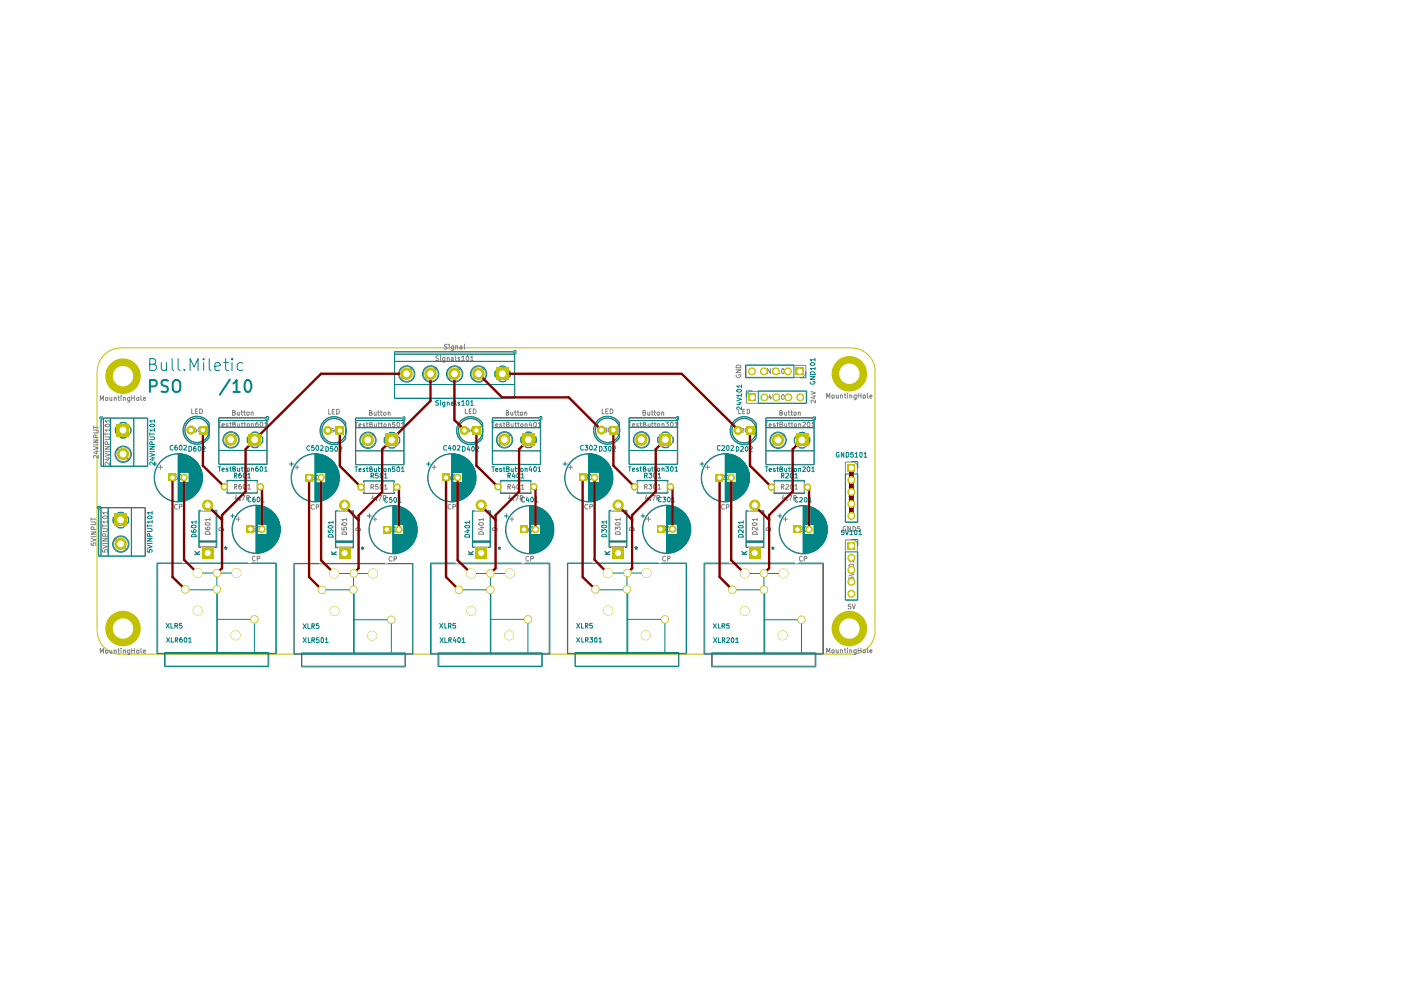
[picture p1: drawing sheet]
<svg xmlns="http://www.w3.org/2000/svg" width="297mm" height="210mm" viewBox="0 0 297 210" stroke-linecap="round" stroke-linejoin="round" font-family="sans-serif">
<path d="M20.6 78.7v55M25.6 73.7h154.9M25.6 73.8a5 5 0 0 0-5 5M180.6 73.8a5 5 0 0 1 5 5M185.5 78.7v55M20.6 133.7a5 5 0 0 0 5 5M25.6 138.7h154.9M185.6 133.7a5 5 0 0 1-5 5" fill="none" stroke="#c2c200" stroke-width=".21"/>
<g fill="none" stroke="#848484" stroke-width=".21">
<path d="M24.6 79.7h.6M24.6 79.2v1M25.2 79.2v1M25.7 79.5l.2-.3v1M26.7 79.2h.1a.55 .55 0 0 1 .4 .5 .55 .55 0 0 1-.4 .5l-.2-.4zM27.5 79.5l.4-.3v1M83.7 76.6h25.4M83.7 74.6h24.9l.5 .5v9.3h-25.4zM83.7 75.1h25.4M87.2 78.1l-2.1 2.1M87.4 78.2l-2.1 2.1M92.3 78.1l-2.1 2.1"/>
<path d="M92.5 78.2l-2.2 2.1M93 75.5l-.4-.1-.2 .3 .1 .2 .5 .2v.3l-.6 .1M93.4 75.4v.2M93.4 75.8v.7M94.3 75.8v.8l-.1 .2h-.3M94.3 75.9l-.2-.1-.3 .2 .1 .5h.4M94.8 75.9l.1-.1 .3 .1v.6M94.8 73.1h-.5l-.1 .2 .5 .3 .1 .2-.1 .2h-.5M94.8 75.8v.7M95.2 73v.2M95.2 73.3v.7M95.7 75.9h.4v.6h-.4v-.4l.4-.1"/>
<path d="M96.2 73.3v.9l-.4 .1M96.2 73.4l-.4-.1-.1 .3 .1 .4h.4M96.6 75.4v1l.2 .1M96.6 73.4h.4v.6M96.6 73.3v.7M97.4 78.1l-2.2 2.1M97.5 75.9l-.3-.1-.1 .3h.3l.1 .3-.4 .1M97.5 73.4l.3-.1 .2 .2v.5h-.5v-.3l.5-.1M97.5 78.2l-2.1 2.1M97.9 75.8l.3-.4v1.1M97.9 76.5h.6M98.5 73l.1 1"/>
<path d="M99.1 75.4l.3 .3v.6l-.2 .2a.54 .54 0 0 1-.4-.5 .54 .54 0 0 1 .3-.6zM99.8 75.8l.3-.4v1.1M99.8 76.5h.5M102.4 78.1l-2.1 2.1M102.6 78.2l-2.1 2.1M107.5 78.1l-2.1 2.1M107.7 78.2l-2.1 2.1M156 78.4h1.1l-1.1 .6h1.1M156.1 79.5l-.1 .3 .5 .3 .6-.3-.1-.4h-.4v.2M156.1 77.6l.4-.2 .4 .1 .2 .1v.4h-1.1zM158.2 77.5h12.7v1.8l-.7 .7h-12zM162.3 78.2l-.2-.1-.4 .3v.5l.2 .3h.4v-.5h-.2"/>
<path d="M163.3 78.1v1.1l-.6-1.1v1.1M163.8 78.1l.5 .3v.5l-.1 .3h-.4zM164.8 78.5l.2-.4v1.1M164.8 79.2h.6M165.8 78.2l.1-.1a.53 .53 0 0 1 .4 .6 .53 .53 0 0 1-.4 .5l-.2-.4zM166.6 78.5l.4-.4v1.1M166.6 79.2h.6M178.6 78.7v1M178.6 79.2h.6M179.2 78.7v1M179.7 79l.2-.3v1M179.7 79.7h.5"/>
<path d="M180.6 78.8l.2-.1a.55 .55 0 0 1 .4 .5 .55 .55 0 0 1-.4 .5l-.2-.2zM181.5 78.7h.6l-.3 .4h.2l.1 .4-.2 .2-.4-.1M19.8 94.7l1 .3-1 .3M19.8 93.3h1l-1 .5h1M19.8 91.2l1 .1-.1 .5h-.9M19.8 90.6h1M19.8 94.3h1M19.8 90.3v.5M20.2 95.7h.6M20.3 92.8v-.5h-.4l-.1 .5h1M20.5 95.6v.6l-.7-.3M20.8 96.5v.7l-.7-.7a.36 .36 0 0 0-.2 .6"/>
<path d="M21.3 84.9v-1l.3 .8 .3-.8v1M21.4 89.2l.5-.6h9.3v10.2h-9.8zM21.9 88.6v10.2M22.3 96.1l1 .3-1 .4M22.3 94.7h1l-1 .5h1M22.3 92.6l1 .1v.4l-.2 .1h-.8M22.3 95.8h1M22.3 91.8v.5M22.3 92h1M22.4 84.4l.1-.2 .4 .1v.5l-.4 .1-.1-.1zM22.4 90l.5-.1 .4 .2a.53 .53 0 0 1-.5 .4 .53 .53 0 0 1-.5-.3zM22.6 97.1h.7"/>
<path d="M22.9 94.2l-.1-.5-.3-.1-.2 .2v.4h1M22.9 96.9v.7l-.6-.2M23.3 84.2v.6l.2 .1 .2-.1M23.3 98v.6l-.7-.6-.3 .1 .1 .5M23.3 91.2h-1l.3 .2M23.3 89.2h-1l.3 .4M23.3 89v.6M23.3 90.8v.6M23.5 88.6v10.2M23.7 84.2v.7M24.2 84.3l.3-.1 .1 .2v.5M24.2 84.2v.7"/>
<path d="M24.9 90.3l2.1 2.1M24.9 95.3l2.1 2.2M25 84.2h.3M25.1 95.2l2.1 2.1M25.1 90.1l2.1 2.1M25.1 83.9v.9l.2 .1M25.7 83.9v.1M25.7 84.2v.7M25.7 80.2h.5M26.2 84.3h.4v.6M26.2 84.2v.7M27.5 84.2v.9l-.2 .2-.2-.1"/>
<path d="M27.5 84.3l-.3-.1-.2 .2v.4l.2 .1 .3-.1M27.5 80.2h.6M27.9 84.4h.6M27.9 83.9v1M28.4 88.6v10.2M28.5 83.9v1M29 84.4l.1-.2 .4 .1v.5l-.4 .1-.1-.1zM29.9 83.9v.9l.2 .1M30.4 84.6l.5-.1-.2-.3-.3 .2v.4l.2 .1 .2-.1M33.5 99.1h1M34 98.6v1M39.6 89.3a2.9 2.9 0 0 1 4.7 .5v2.9a2.9 2.9 0 0 1-4.2 .9 2.9 2.9 0 0 1-.5-4.3z"/>
<path d="M40.5 90.8l.4 .2v.4l-.3 .2h-.1zM40.6 86.7v1h.5M41.5 87.2h.3M41.6 90.8l-.4 .2v.5h.5l-.1-.4h-.3l-.1 .2M41.9 86.7h-.4v1h.4M42.2 90.8l.2 .1v.5l-.2 .2-.2-.2v-.5zM42.3 86.7l.6 .3v.5l-.3 .2h-.3zM42.8 90.8h.4v.3l-.5 .5h.5M46.2 89.5h.6M46.4 89.2h10.2M46.4 88.6h9.6l.6 .6v9.2h-10.2zM46.4 95.5h10.2"/>
<path d="M46.4 90.6h10.2M46.6 89.5v1M47.1 90.2l.5-.1-.1-.3-.4 .1v.4l.1 .2 .3-.1M48.3 89.8l-.4 .1 .2 .3h.2v.2h-.4M48.7 89.8h.3M48.9 89.5v.9l.1 .1M49.3 87.5h.5v-.5h-.5v1.1h.4l.2-.2v-.4h-.3M49.4 89.9h.4l.1-.3-.5-.1v1h.4l.2-.3-.3-.3M50 92.1l-2.2 2M50.1 92.3l-2.1 2.1M50.3 87.4v.5l.2 .2 .2-.2M50.4 89.8v.5l.1 .2 .3-.2"/>
<path d="M50.7 87.4v.7M50.8 89.8v.7M51.1 87.4h.4M51.1 89.8h.5M51.2 87v.9l.3 .2M51.3 89.5v.9l.3 .1M51.6 87.4h.5M51.7 89.8h.4M51.8 87v1l.3 .1M51.9 89.5v.9l.2 .1M52.3 87.5h.5v.4l-.1 .2-.4-.2zM52.5 89.8h.3l.1 .2-.2 .5-.3-.2z"/>
<path d="M53.3 87.5l.4-.1v.7M53.3 87.4v.7M53.3 89.9h.5v.6M53.3 89.8v.7M54.7 89.5h-.3l-.2 .4 .2 .6 .3-.1 .1-.3-.2-.3h-.2l-.2 .3M55 92.1l-2.1 2M55.2 89.6l.3-.1 .2 .2v.6l-.2 .2-.4-.4zM55.2 92.3l-2.1 2.1M56.1 89.7l.3-.2v1M56.1 90.5h.5M62.5 99.1h1M63 98.6v1"/>
<path d="M69.4 90.8l.4 .1 .1 .4-.1 .3h-.4zM69.7 86.8v1h.4M70.4 87.3h.4M70.6 90.8h-.3l-.1 .5 .4-.1 .1 .3-.5 .1M71 86.8h-.6v1h.6M71.1 90.8l.3 .1v.7h-.4v-.2zM71.4 86.8h.3a.55 .55 0 0 1 .3 .6 .55 .55 0 0 1-.6 .4zM71.7 90.9l.4-.1 .1 .2-.5 .6h.5M73.2 89.8v3M73.3 89.8a2.9 2.9 0 0 0-4.3-.7 2.9 2.9 0 0 0 0 4.4 2.9 2.9 0 0 0 4.3-.7M75.3 89.6h.5M75.4 89.2h10.2"/>
<path d="M75.4 88.6h9.7l.5 .6v9.3h-10.2zM75.4 95.6h10.2M75.4 90.7h10.2M75.5 89.6v.9M76.1 90.2l.4-.1v-.3l-.4 .1v.6h.4M77.3 89.9l-.2-.1-.1 .3 .4 .3-.4 .1M77.6 89.8h.5M77.8 89.6v.8l.3 .1M78.3 87.5h.5l-.1-.5h-.4v1.1h.5l.1-.4-.2-.2M78.4 90h.4v-.4h-.4v.9h.4l.2-.3-.3-.2M78.9 92.1l-2.1 2.1M79.1 92.4l-2.1 2"/>
<path d="M79.3 87.4v.7l.5-.1M79.4 89.8v.7l.4-.1M79.8 87.4v.7M79.8 89.8v.7M80.1 87.4h.3M80.2 87v1l.2 .1M80.2 89.8h.3M80.3 89.6v.8l.2 .1M80.7 87.4h.3M80.7 89.8h.4M80.8 87v1l.2 .1M80.9 89.6v.8l.2 .1"/>
<path d="M81.3 87.6l.3-.2 .3 .2v.3l-.5 .2zM81.4 89.9l.3-.1 .2 .2-.1 .5h-.4zM82.3 87.5l.1-.1 .3 .1v.6M82.3 87.4v.7M82.4 90l.1-.2 .3 .2v.5M82.4 89.8v.7M83.7 81.5h25.4M83.7 89.6h-.5v.4h.5v.5l-.5-.1M84 92.1l-2.1 2.1M84.2 89.7l.1-.1a.47 .47 0 0 1 .5 .4 .47 .47 0 0 1-.5 .5l-.1-.2zM84.2 92.4l-2.1 2M85.1 89.8l.3-.2v.9"/>
<path d="M85.1 90.5h.6M91.5 99.1h1M92 98.6v1M98.5 90.8l.4 .2v.4l-.2 .2h-.2zM98.6 86.7v1h.5M99.4 90.8l-.2 .6h.5M99.5 87.2h.3M99.6 91.1v.5M99.9 86.7h-.4v1h.4M100 90.9h.4l-.1 .7h-.2l-.1-.2zM100.3 86.7l.6 .3v.5l-.1 .2h-.5zM100.8 90.8h.4v.4l-.5 .4h.5"/>
<path d="M102.3 89.7v3M102.3 89.8a2.9 2.9 0 0 0-4.4-.7 2.9 2.9 0 0 0 0 4.4 2.9 2.9 0 0 0 4.4-.7M104.2 89.5h.6M104.4 89.2h10.2M104.4 88.6h9.6l.6 .6v9.3h-10.2zM104.4 95.6h10.2M104.4 90.7h10.2M104.6 89.5v1M105.1 90.2l.5-.1-.2-.3-.3 .2v.3l.1 .2 .3-.1M106.3 89.9l-.2-.1-.2 .2 .5 .3-.1 .2-.4-.1M106.7 89.8h.3M106.8 89.5v.9l.2 .1"/>
<path d="M107.4 90l.5-.1v-.2l-.5-.2v1h.4l.1-.1v-.3l-.2-.1M107.4 87.5h.4l.1-.3-.5-.2v1.1h.3l.2-.1v-.4l-.3-.1M107.9 92.1l-2.1 2.1M108.1 92.3l-2.1 2.1M108.3 87.4v.5l.2 .2 .2-.1M108.4 89.8v.5l.1 .2 .3-.1M108.7 87.4v.7M108.8 89.8v.7M109.1 87.4h.4M109.1 89.8h.5M109.2 87v.9l.3 .2M109.3 89.5v.9l.3 .1"/>
<path d="M109.6 87.4h.5M109.7 89.8h.4M109.8 87v1l.3 .1M109.9 89.5v.9l.2 .1M110.3 87.5h.5v.5h-.5zM110.4 89.9l.3-.1 .2 .2v.3l-.2 .2-.3-.1zM111.3 87.5h.4v.6M111.3 87.4v.7M111.3 89.9h.5v.6M111.3 89.8v.7M112.4 89.5l-.2 .7h.6M112.7 89.8v.7"/>
<path d="M113 92.1l-2.1 2.1M113.2 92.3l-2.1 2.1M113.4 89.5l.3 .2v.6l-.3 .2a.63 .63 0 0 1 0-1zM114.1 89.7l.3-.2v1M114.1 90.5h.5M120.5 99.1h1M121 98.6v1M127.4 90.8a.43 .43 0 0 1 .5 .4 .43 .43 0 0 1-.5 .4zM127.7 86.7v1h.4M128.2 90.8h.5l-.3 .3h.2l.1 .3-.2 .2-.3-.1M128.4 87.2h.4M128.9 86.7h-.5v1h.5"/>
<path d="M129.1 90.8a.43 .43 0 0 1 .4 .4 .43 .43 0 0 1-.4 .4 .6 .6 0 0 1 0-.8zM129.4 86.7a.52 .52 0 0 1 .6 .5 .52 .52 0 0 1-.6 .5zM129.7 90.8h.3l.2 .1-.5 .7h.5M131.2 89.7v3M131.3 89.8a2.9 2.9 0 0 0-4.3-.8 2.9 2.9 0 0 0 0 4.4 2.9 2.9 0 0 0 4.3-.7M133.3 89.5h.5M133.4 89.2h10.2M133.4 88.6h9.7l.5 .6v9.2h-10.2zM133.4 95.5h10.2M133.4 90.6h10.2M133.5 89.5v1M134.1 90.2l.4-.1v-.3h-.4v.6h.4"/>
<path d="M135.3 89.8h-.3v.2l.4 .3-.2 .2-.2-.1M135.6 89.8h.5M135.8 89.5v.8l.3 .2M136.3 87.5h.4l.1-.4-.5-.1v1.1h.4l.2-.4-.2-.2M136.4 89.9h.4v-.4h-.4v1h.3l.3-.2-.3-.4M136.9 92.1l-2.1 2M137.1 92.3l-2.1 2.1M137.3 87.4v.6l.3 .1 .2-.2M137.4 89.8v.6l.3 .1 .1-.2M137.8 87.4v.7M137.8 89.8v.7M138.1 87.4h.3"/>
<path d="M138.2 89.8h.3M138.3 89.5v.8l.2 .2M138.3 87v1l.1 .1M138.7 87.4h.3M138.7 89.8h.4M138.8 87v.9l.2 .2M138.9 89.5v.8l.2 .2M139.3 87.5l.1-.1h.4v.6l-.3 .1-.2-.3zM139.4 89.8l.5 .1v.4l-.2 .2-.3-.2zM140.3 87.5h.4v.6M140.3 87.4v.7M140.4 89.9h.4v.6"/>
<path d="M140.4 89.8v.7M141.1 89.5h.6l-.3 .3 .3 .1v.4l-.1 .2-.5-.2M142 92.1l-2.1 2M142.2 89.7l.1-.2a.52 .52 0 0 1 .5 .5 .52 .52 0 0 1-.4 .5l-.2-.2zM142.2 92.3l-2.1 2.1M143.1 89.7l.3-.2v1M143.1 90.5h.6M149.5 99.1h1M150 98.6v1M156.5 90.8l.4 .2v.4l-.2 .2h-.2zM156.6 86.8v.9h.5M157.2 90.9l.4-.1v.4l-.5 .4h.5"/>
<path d="M157.5 87.2h.3M157.9 86.8h-.4v.9h.4M158.1 90.8h.2l.1 .2-.1 .6h-.2l-.1-.2zM158.2 83.6l.7-.6h12v2.5h-12.7zM158.4 86.8h.3l.2 .2v.5l-.2 .2h-.3zM158.7 90.9l.4-.1 .1 .4-.5 .4h.5M160.3 92.7v-2.9a2.9 2.9 0 0 0-4.4-.7 2.9 2.9 0 0 0 0 4.4 2.9 2.9 0 0 0 4.4-.7M162 83.7h.6v.4l-.6 .6h.6M162.2 89.5h.6M162.4 89.2h10.2M162.4 88.6h9.7l.5 .6v9.3h-10.2zM162.4 95.6h10.2"/>
<path d="M162.4 90.7h10.2M162.6 89.5v1M163.1 90.2l.5-.1-.2-.3-.3 .2v.3l.1 .2 .3-.1M163.2 83.7l-.2 .6h.6M163.4 84v.7M163.8 83.7l.4 1 .3-1M164.3 89.9l-.2-.1-.1 .4 .4 .1-.1 .2-.3-.1M164.7 89.8h.3M164.8 84l.2-.3v1M164.8 84.7h.6M164.8 89.5v.9l.2 .1M165.4 87.5h.4l.1-.3-.5-.2v1.1h.3l.2-.1v-.4l-.3-.1"/>
<path d="M165.4 90l.5-.1v-.2l-.5-.2v1h.4l.1-.1v-.3l-.2-.1M165.8 83.7h.2l.3 .2v.6l-.2 .2-.3-.1zM165.9 92.1l-2.1 2.1M166.1 92.3l-2.1 2.1M166.3 87.4v.5l.2 .2 .2-.1M166.4 89.8v.5l.1 .2 .3-.1M166.7 84l.3-.3v1M166.7 84.7h.5M166.7 87.4v.7M166.8 89.8v.7M167 87.4h.5M167.1 89.8h.5"/>
<path d="M167.2 87v.9l.3 .2M167.3 89.5v.9l.3 .1M167.6 87.4h.5M167.7 89.8h.4M167.8 87v1l.3 .1M167.9 89.5v.9l.2 .1M168.3 87.5l.2-.1 .3 .1v.5l-.3 .1-.2-.2zM168.4 89.9l.3-.1 .2 .2v.3l-.2 .2-.3-.1zM169.2 87.5h.5v.6M169.2 87.4v.7M169.3 89.9h.5v.6M169.3 89.8v.7"/>
<path d="M170.2 89.6l.4-.1 .2 .2-.6 .8h.6M171 92.1l-2.1 2.1M171.2 92.3l-2.1 2.1M171.4 89.5l.3 .2v.6l-.3 .2a.6 .6 0 0 1 0-1zM172 83l.9 .3-.9 .3M172.1 89.8l.3-.3v1M172.1 90.5h.5M172.3 84h.6M172.6 83.8v.7l-.7-.3M172.9 84.8v.6l-.7-.6-.2 .1v.5M175.3 84.4v-1l.3 .8 .3-.8v1M176.4 83.8h.5l-.1 .6-.4-.1z"/>
<path d="M177.3 83.7l.1 .7 .3-.1M177.7 83.7v.7M178.2 83.8l.3-.1 .1 .2v.5M178.2 83.7v.7M179 83.7h.3M179.2 83.4v1h.1M179.2 98h2l.6 .6v12.1h-2.6zM179.7 83.4v.1M179.7 83.7v.7M180.2 83.8l.2-.1 .2 .2v.5M180.2 83.7v.7M181.5 83.7v.9l-.1 .2h-.3"/>
<path d="M181.5 83.8l-.3-.1-.2 .3 .1 .4h.4M181.9 83.4v1M181.9 83.9h.6M182.5 83.4v1M183 83.8h.5l-.1 .6h-.4zM183.9 83.4v.8l.2 .2M184.4 84.1l.5-.1-.2-.3-.3 .2v.3l.1 .2h.3M19.3 115.1v.5l.5 .1-.1-.6h.6l-.1 .6M19.3 114.1l1 .4-1 .3M19.3 112.8h1l-1 .5h1M19.3 110.7h.9l.1 .1-.1 .5h-.9M19.3 110.1h1"/>
<path d="M19.3 113.8h1M19.3 109.8v.5M19.9 112.3l-.1-.5-.2-.1-.3 .1v.5h1M21.4 107.7h9.3v10.2h-9.8v-9.7zM21.4 107.7v10.2M21.8 116.6v.4l.5 .1-.1-.4 .2-.2 .4 .1-.1 .5M21.8 115.6l1 .3-1 .3M21.8 114.1h1l-1 .6h1M21.8 112.1l1 .1v.4l-1 .1M21.8 109.6a.54 .54 0 0 1 .5-.2 .54 .54 0 0 1 .5 .4 .63 .63 0 0 1-1-.2zM21.8 115.2h1M21.8 111.3v.5"/>
<path d="M21.8 111.5h1M22.4 113.7l-.1-.5-.3-.1-.2 .2v.4h1M22.8 110.7h-1l.3 .2M22.8 108.7h-1l.3 .4M22.8 108.5v.6M22.8 110.3v.6M22.9 107.7v10.2M24.4 114.4l2.1 2M24.4 109.3l2.1 2M24.6 114.1l2.1 2.1M24.6 109.1l2.1 2.1M27.9 107.7v10.2"/>
<path d="M33.4 119.5h25v19h-25zM36.7 100.8l-.3-.1-.3 .2v.5l.3 .3 .3-.1M37.5 100.7l-.4 .2v.7h.5l-.1-.5h-.3l-.1 .2M37.6 107l-.4-.1-.2 .3v.5l.3 .2h.3M38 107.4h.5v-.5h-.5v1M38 100.8l.3-.1a.55 .55 0 0 1 .3 .5 .55 .55 0 0 1-.3 .5l-.3-.2zM38.9 100.8l.5-.1 .1 .1-.6 .9h.6M41.3 117.5h1M41.3 116.9l.6 .6M42.2 108.4h3.6v7.5h-3.6zM42.2 114.9h3.6M42.2 114.8h3.6"/>
<path d="M42.2 114.7h3.6M42.3 116.9l-.6 .4M43.5 112.9a.58 .58 0 0 1 .7-.2 .58 .58 0 0 1 .3 .6h-1zM43.5 111.8l.1 .4 .7 .2 .2-.3-.1-.3h-.5v.1l.2 .5M43.5 110.9l.8-.1 .2 .3-.2 .2h-.6h-.2zM44 107.1v1.3M44 115.9v1.4M44.5 110.2h-1l.3 .2M44.5 109.8v.6M46.5 112l.2-.2h.5l.2 .6h-1zM47.6 116.1h.5M47.6 103.2h.6"/>
<path d="M47.8 116.4v-.2l.2 .2M47.8 115.9v.3M48.2 101.9h6.3v2.6h-6.3zM49.7 103.2l.5-.1v-.3l-.5-.1v1M49.9 103.2l.3 .5M50 110.1h1M50.1 105l-.2 .7h.6M50.3 105.4v.7M50.5 109.6v1M50.9 105.9v.2M51.1 102.7h-.3l-.2 .3v.5l.4 .2 .2-.2v-.3l-.2-.2-.4 .2M51.2 105.1h.7l-.4 1"/>
<path d="M51.6 102.8l.1-.1a.52 .52 0 0 1 .5 .5 .52 .52 0 0 1-.4 .5l-.2-.4zM52.3 105.6l.5-.1-.1-.4h-.4v1M52.5 103l.3-.3v1M52.5 103.7h.6M52.5 105.6l.3 .5M53.2 111.8l-.3-.1-.3 .2v.5l.3 .3 .3-.1M54 111.7l-.4 .2v.7h.5l-.1-.5h-.3l-.1 .2M54.1 118l-.4-.1-.2 .3v.5l.3 .3 .3-.1M54.5 118.4h.4l.2-.1-.1-.4h-.5v1.1M54.5 111.8l.4-.1a.58 .58 0 0 1-.1 1l-.3-.2zM54.5 103.2h.7M55.5 111.9l.2-.2v1"/>
<path d="M55.5 112.7h.5M62.4 119.5h25.1v19.1h-25.1zM65.7 100.8h-.4l-.3 .4 .4 .6 .3-.1M66.5 100.8h-.4l-.1 .4h.5v.5h-.5M66.6 107.1l-.4-.1-.2 .4v.5h.6M67.1 107.5l.5-.1v-.3l-.5-.1v.9M67.1 100.8h.4l.1 .1v.6l-.3 .3-.3-.5zM68 100.8h.4l.1 .4-.6 .6h.6M70.3 117.5h1M70.3 117l.6 .5M71.2 108.4h3.6v7.6h-3.6zM71.2 114.9h3.6"/>
<path d="M71.2 114.7h3.6M71.2 115h3.6M71.3 117l-.6 .4M72.5 111.8v.6h.5l-.1-.5 .4-.1 .2 .1-.1 .5M72.6 110.9l.6-.1 .3 .2a.53 .53 0 0 1-.5 .4 .53 .53 0 0 1-.5-.3zM72.7 112.8h.5l.3 .1v.4h-1zM73.1 107.1v1.3M73.1 116v1.3M73.5 110.2h-1l.3 .3M73.5 109.9v.6M75.4 112.1l.3-.2h.5l.3 .5h-1.1zM76.5 103.3h.7"/>
<path d="M76.6 116.2h.5M76.7 116.4l.2-.2 .1 .2M76.9 116v.2M77.2 102h6.3v2.6h-6.3zM78.7 103.3l.5-.1v-.2l-.1-.3h-.4v1M78.9 103.3l.3 .4M79 110.1h1M79.1 105.1l-.3 .6h.7M79.3 105.4v.7M79.5 109.6v1M79.8 106v.1M80.2 102.7h-.5l-.1 .5h.6v.4h-.6"/>
<path d="M80.3 105.1h.6l-.5 1M80.8 102.7l.3 .3-.1 .7h-.3l-.1-.2v-.5zM81.3 105.7l.5-.1 .1-.3-.2-.2h-.4v1M81.5 103l.3-.3v1M81.5 103.7h.6M81.5 105.7l.4 .4M82.2 111.8h-.4a.5 .5 0 0 0-.3 .6 .5 .5 0 0 0 .6 .3l.1-.1M83.1 111.8h-.5l-.1 .4 .5-.1 .1 .2v.4l-.4 .1-.2-.2M83.1 118.1l-.5-.1-.1 .4 .1 .6 .5-.1M83.5 103.3h.7M83.6 118.5l.5-.1v-.3l-.5-.1v1M83.6 111.8h.3l.2 .1v.6l-.3 .3-.3-.4z"/>
<path d="M84.5 112l.3-.2v1M84.5 112.8h.5M91.4 119.5h25v19h-25zM94.7 100.8l-.3-.1-.3 .2v.5l.1 .3 .5-.1M95.3 100.7l-.2 .6h.6M95.5 101v.7M95.6 107l-.3-.1-.3 .3v.5l.3 .2h.3M96 107.4h.5l.1-.3-.2-.2h-.4v1M96.1 100.8l.2-.1a.53 .53 0 0 1 .3 .5 .53 .53 0 0 1-.4 .5l-.2-.4zM96.9 100.8l.5-.1 .1 .2-.6 .8h.6M99.3 117.5h1M99.3 116.9l.6 .6"/>
<path d="M100.2 108.4h3.7v7.6h-3.7zM100.2 114.9h3.7M100.2 114.8h3.7M100.2 114.7h3.7M100.3 116.9l-.6 .4M101.5 110.9l.8-.1 .2 .3a.58 .58 0 0 1-1 .1zM101.6 112.8a.59 .59 0 0 1 .6-.1 .59 .59 0 0 1 .3 .6h-1zM101.9 111.8h.6M102 107.1v1.3M102 116v1.3M102.2 111.7v.7l-.8-.3M102.5 110.2h-1l.3 .2"/>
<path d="M102.5 109.9v.5M104.5 112l.3-.2 .4 .1 .2 .1v.4h-1zM105.6 103.2h.6M105.7 116.1l.1 .1 .3-.1M105.7 116.4l.1-.2 .2 .2M105.8 116v.2M106.2 102h6.3v2.5h-6.3zM107.7 103.2h.4l.1-.4-.5-.1v1M107.9 103.2l.3 .5M108 110.1h1M108.1 105l-.2 .7h.6M108.4 105.4v.7"/>
<path d="M108.5 109.6v1M108.9 106v.1M108.9 102.6l-.3 .8h.6M109.1 103v.7M109.2 105.1h.7l-.4 1M109.6 102.8l.2-.1a.54 .54 0 0 1 .4 .5 .54 .54 0 0 1-.4 .5l-.2-.4zM110.3 105.6h.4l.1-.4-.5-.1v1M110.5 103l.3-.3v1M110.5 103.7h.6M110.5 105.6l.3 .5M111.2 111.8l-.3-.1-.3 .2v.5l.1 .3 .5-.1M111.8 111.7l-.2 .7h.6"/>
<path d="M112 112v.7M112.1 118l-.3-.1-.3 .3v.5l.3 .3 .3-.1M112.5 118.4h.5l.1-.3-.2-.2h-.4v1.1M112.5 103.2h.7M112.6 111.8l.3-.1 .2 .4-.2 .6-.4-.2zM113.5 112l.2-.3v1M113.5 112.7h.5M120.4 119.5h25.1v19h-25.1zM123.7 100.8l-.3-.1-.4 .4 .4 .6 .3-.1M124 100.7h.6l-.3 .4h.2l.1 .4-.1 .2-.5-.1M124.6 107l-.4-.1-.2 .5 .3 .5h.3M125.1 107.4h.4l.1-.3-.1-.2h-.4v1"/>
<path d="M125.2 100.7l.4 .1v.7l-.4 .2a.63 .63 0 0 1 0-1zM126 100.8h.5v.3l-.6 .6h.6M128.3 117.5h1M128.3 116.9l.6 .6M129.3 108.4h3.5v7.5h-3.5zM129.3 116.9l-.6 .4M129.3 114.9h3.5M129.3 114.8h3.5M129.3 114.7h3.5M130.5 112.4v-.6l.4 .3 .1-.3h.4v.6M130.5 111l.2-.2h.6l.2 .1v.4h-.8zM130.6 112.9l.3-.2 .4 .1 .2 .1v.4h-1z"/>
<path d="M131.1 107.1v1.3M131.1 115.9v1.4M131.5 110.2h-1l.3 .2M131.5 109.8v.6M133.5 111.9l.7-.1 .3 .6h-1.1zM134.5 103.2h.7M134.6 116.1h.5M134.7 116.4l.2-.2 .1 .2M134.9 115.9v.3M135.2 101.9h6.3v2.6h-6.3zM136.7 103.2h.4l.1-.2v-.3h-.5v1M136.9 103.2l.3 .5"/>
<path d="M137 110.1h1M137.1 105l-.3 .7h.7M137.3 105.4v.7M137.5 109.6v1M137.6 102.7h.6l-.4 .3 .4 .1v.4l-.2 .2-.4-.2M137.8 105.9v.2M138.3 105.1h.6l-.4 1M138.7 102.7h.3l.1 .2v.6l-.2 .2-.3-.2zM139.3 105.6h.4l.2-.2-.1-.3h-.5v1M139.5 103l.3-.3v1M139.5 103.7h.6M139.5 105.6l.4 .5"/>
<path d="M140.2 111.8a.47 .47 0 0 0-.7 .4 .47 .47 0 0 0 .7 .4M140.5 111.7h.6l-.3 .4h.3v.4l-.1 .2-.5-.1M141.1 118a.5 .5 0 0 0-.5 .2 .5 .5 0 0 0-.1 .6l.3 .2 .3-.1M141.5 103.2h.7M141.6 118.4h.5v-.4l-.5-.1v1.1M141.7 111.7l.4 .1v.7l-.4 .2a.63 .63 0 0 1 0-1zM142.5 111.9l.2-.2v1M142.5 112.7h.5M149.4 119.5h25v19h-25zM152.7 100.8h-.5l-.1 .4 .1 .5 .5-.1M153.1 100.8h.4l.2 .2-.7 .7h.7M153.6 107l-.3-.1-.3 .3v.5l.2 .2h.4"/>
<path d="M154 107.5l.5-.1 .1-.2-.2-.3h-.4v1M154.1 100.8h.1a.47 .47 0 0 1 .4 .4 .47 .47 0 0 1-.4 .5l-.2-.4zM154.9 100.8h.5l.1 .1-.6 .8h.6M157.3 117.5h1M157.3 116.9l.6 .6M158.2 108.4h3.7v7.6h-3.7zM158.2 114.8h3.7M158.2 114.7h3.7M158.2 115h3.7M158.3 116.9l-.6 .4M159.5 112.9l.6-.2 .4 .3v.3h-1zM159.6 110.9a.68 .68 0 0 1 .9 .3 .54 .54 0 0 1-.5 .3 .54 .54 0 0 1-.5-.5z"/>
<path d="M160 107.1v1.3M160 116v1.3M160.5 111.8v.6l-.7-.6h-.3l.1 .6M160.5 110.2h-1l.3 .2M160.5 109.9v.5M162.6 111.9h.6l.2 .2v.3h-1zM163.6 103.3h.6M163.7 116.2h.4M163.7 116.4l.1-.2 .2 .2M163.8 116v.2M164.2 102h6.3v2.5h-6.3zM165.7 103.2h.4l.1-.4-.5-.1v1"/>
<path d="M165.9 103.2l.3 .5M166 110.1h1M166.1 105.1l-.2 .6h.6M166.4 105.4v.7M166.5 109.6v1M166.6 102.8l.4-.1 .2 .3-.7 .7h.7M166.9 106v.1M167.2 105.1h.7l-.4 1M167.6 102.8l.2-.1a.55 .55 0 0 1 .4 .5 .55 .55 0 0 1-.4 .5l-.2-.4zM168.3 105.6h.4l.1-.4-.5-.1v1M168.5 103l.3-.3v1M168.5 103.7h.6"/>
<path d="M168.5 105.6l.3 .5M169.2 111.8l-.3-.1-.3 .2 .1 .7h.5M169.6 111.8l.1-.1h.2l.2 .1v.4l-.6 .5h.6M170.1 118l-.3-.1-.3 .3v.5l.2 .3 .4-.1M170.5 118.4h.5l.1-.2-.2-.3h-.4v1.1M170.5 103.3h.7M170.8 111.7a.53 .53 0 0 1 .3 .5 .53 .53 0 0 1-.4 .5l-.2-.2v-.6zM171.4 112l.4-.3v1M171.4 112.7h.6M179.2 114.5h2l.6 .6v12.1h-2.6zM179.3 111.7a.45 .45 0 0 0-.6 .4 .45 .45 0 0 0 .6 .4v-.3h-.1M180 105.9h1l-1 .6h1"/>
<path d="M180 104v.5h.5l-.2-.4 .3-.2h.2l.2 .2-.1 .4M180.1 106.9l-.1 .3 .3 .3h.5l.2-.3-.1-.3h-.3v.2M180.1 105.1l.2-.2h.5l.2 .5h-1zM180.1 102.1l.7-.1 .2 .3a.55 .55 0 0 1-.5 .3 .55 .55 0 0 1-.5-.3zM180.1 119.7l.7-.1 .2 .4-.2 .1h-.6l-.2-.1zM180.3 111.6v1l-.6-1v1M180.8 111.6h.3l.3 .4-.3 .6h-.3zM181 103.3h-1l.3 .2M181 101.3h-1l.3 .3M181 119h-1l.3 .2M181 101.1v.5M181 103v.5"/>
<path d="M181 118.6v.6M182.3 111.6h-.4l-.1 .5 .5-.1 .1 .4-.2 .2-.4-.1M21.3 138.5v-1l.3 .7 .3-.7v1M22.4 137.8l.5 .1v.4l-.2 .2-.3-.2zM23.3 137.8v.5l.2 .2 .2-.2M23.7 137.8v.7M24.2 137.9h.4v.6M24.2 137.8v.7M24.6 133.2h.6M24.6 132.8v.9M25 137.8h.3M25.1 137.5v.9l.2 .1"/>
<path d="M25.2 132.8v.9M25.7 133l.2-.2v.9M25.7 137.5v.1M25.7 133.7h.5M25.7 137.8v.7M26.2 137.9l.4-.1v.7M26.2 137.8v.7M26.7 132.8h.1a.47 .47 0 0 1 .4 .4 .47 .47 0 0 1-.4 .5l-.2-.4zM27.5 132.8h.5l.1 .1-.6 .8h.6M27.5 138.4h-.4v-.6h.4v.8l-.1 .2h-.3M27.9 137.9h.6M27.9 137.5v1"/>
<path d="M28.5 137.5v1M29 137.8l.5 .1v.4l-.2 .2-.3-.2zM29.9 137.5v.8l.2 .2M30.4 138.2l.5-.2-.1-.2-.4 .1v.4l.2 .2 .2-.1M35.1 138.5v2.7h21.7v-2.7M64 138.6v2.6h21.9v-2.6M93 138.5v2.7h21.8v-2.7M122 138.5v2.7h21.8v-2.7M151 138.5v2.7h21.8v-2.7M175.3 138.4v-1l.3 .8 .3-.8v1M176.4 137.8h.5v.5h-.5zM177.3 137.8v.5l.2 .1 .2-.1"/>
<path d="M177.7 137.8v.6M178.2 137.8h.3l.1 .1v.5M178.2 137.8v.6M178.6 132.7v1M178.6 133.2h.6M179 137.8h.3M179.2 137.4v.9l.1 .1M179.2 132.7v1M179.7 132.9l.2-.2v1M179.7 137.4v.1M179.7 137.8v.6M179.7 133.7h.5"/>
<path d="M180 122.4v.5h.5l-.2-.1 .1-.4 .4-.1 .2 .3-.1 .3M180 121.4l1 .4-1 .3M180.2 137.8h.2l.2 .1v.5M180.2 137.8v.6M180.3 128.1h-.4l-.1 .5 .5-.1 .1 .4-.2 .2-.4-.1M180.6 132.8l.2-.1a.55 .55 0 0 1 .4 .5 .55 .55 0 0 1-.4 .5l-.2-.2zM180.7 128.1l.3 1 .4-1M181 120.8h-1l.3 .4M181 120.6v.6M181.5 137.8v.8l-.2 .2-.2-.1M181.5 137.8h-.3l-.2 .1v.4l.2 .1 .3-.1M181.8 132.6l-.3 .7h.6"/>
<path d="M181.9 137.4v1M181.9 137.9h.6M182 133v.7M182.5 137.4v1M183 137.9l.1-.1h.4v.5l-.4 .1-.1-.1zM183.9 137.4v.9l.2 .1M184.4 138.1l.5-.1-.2-.2-.3 .1v.4l.2 .1 .2-.1"/>
<circle cx="86.2" cy="79.3" r="1.57"/>
<circle cx="91.3" cy="79.3" r="1.57"/>
<circle cx="96.4" cy="79.3" r="1.57"/>
<circle cx="101.5" cy="79.3" r="1.57"/>
<circle cx="106.6" cy="79.3" r="1.57"/>
<circle cx="26.1" cy="96.3" r="1.57"/>
<circle cx="26.1" cy="91.2" r="1.57"/>
<circle cx="41.8" cy="91.2" r="2.58"/>
<circle cx="49" cy="93.3" r="1.57"/>
<circle cx="54.1" cy="93.3" r="1.57"/>
<circle cx="70.8" cy="91.3" r="2.58"/>
<circle cx="78" cy="93.3" r="1.57"/>
<circle cx="83.1" cy="93.3" r="1.57"/>
<circle cx="99.8" cy="91.3" r="2.58"/>
<circle cx="107" cy="93.3" r="1.57"/>
<circle cx="112.1" cy="93.3" r="1.57"/>
<circle cx="128.8" cy="91.2" r="2.58"/>
<circle cx="136" cy="93.3" r="1.57"/>
<circle cx="141.1" cy="93.3" r="1.57"/>
<circle cx="157.8" cy="91.3" r="2.58"/>
<circle cx="165" cy="93.3" r="1.57"/>
<circle cx="170.1" cy="93.3" r="1.57"/>
<circle cx="25.6" cy="110.3" r="1.57"/>
<circle cx="25.6" cy="115.4" r="1.57"/>
<circle cx="37.8" cy="101.3" r="5"/>
<circle cx="54.3" cy="112.2" r="5"/>
<circle cx="66.8" cy="101.3" r="5"/>
<circle cx="83.4" cy="112.3" r="5"/>
<circle cx="95.8" cy="101.3" r="5"/>
<circle cx="112.3" cy="112.3" r="5"/>
<circle cx="124.8" cy="101.3" r="5"/>
<circle cx="141.4" cy="112.2" r="5"/>
<circle cx="153.8" cy="101.3" r="5"/>
<circle cx="170.3" cy="112.3" r="5"/>
</g>
<g fill="none" stroke="#008484" stroke-width=".21">
<path d="M31.7 77.2h.9l.3-.2a.71 .71 0 0 0-.3-1h-.9v2.6h1a.69 .69 0 0 0 .5-.7 .69 .69 0 0 0-.6-.7M34.2 76.9v1.3l.3 .4h.5l.3-.3M35.3 76.9v1.7M36.5 76v2.2l.3 .4M37.8 76v2.2l.4 .4M39.1 78.3v.3l-.2-.2 .2-.1v.3M40.3 78.6v-2.6l.8 1.8 .9-1.8v2.6M43.2 76l-.2 .2 .2 .1v-.3v.3M43.2 76.9v1.7M44.4 76v2.2l.3 .4M45.6 77.7l1.1-.2v-.3l-.3-.3h-.5l-.3 .1v1.2l.3 .4h.5l.2-.2M47.4 76.9h1"/>
<path d="M47.8 76v2.2l.4 .4h.2M49.2 76l-.1 .2h.3l-.2-.2v.3M49.2 76.9v1.7M51.5 77a.72 .72 0 0 0-1.2 .4v.7a.77 .77 0 0 0 1.2 .3M83.7 74.6h25.4v9.9h-25.4zM83.7 76.6h25.4M83.7 75.1h25.4M87.3 78h.1M87.5 78.1v.1M92.4 78h.1M92.5 78.1v.1M97.5 78h.1"/>
<path d="M97.6 78.1v.1M102.5 78h.1M102.7 78.1v.1M105 78.6l-.1 .7 .1 .7M105.9 77.8l.6-.2 .7 .2M108.1 78.6l.1 .7-.1 .7M108.9 74.3h.5v.8M158.1 77.4h10.2v2.7h-10.2zM170.9 78.7v1.4h-1.3M171.8 79.8h1l-1 .6h1M171.8 79l.2-.2h.6l.2 .6h-1zM171.8 77a.63 .63 0 0 1 1 .2l-.2 .3h-.6z"/>
<path d="M172.8 78.1h-1l.2 .3M172.8 76.3h-1l.2 .2M172.8 75.9v.6M172.8 77.9v.5M21.4 88.6h9.9v10.3h-9.9zM21.8 88.4h-.6v.5M21.9 88.6v10.3M23.5 88.6v10.3M24.4 91.2l.2 .7M24.6 90.5l-.2 .8M24.8 95.2h.1M25 95l.1 .1"/>
<path d="M25.4 92.8l.7 .1 .7-.1M25.4 89.7l.7-.2 .7 .2M27.1 97.5h.1M27.3 97.4h.1M27.7 90.5l.1 .7-.1 .7M28.4 88.6v10.3M31.7 96.1l1.1 .3-1.1 .4M31.7 94.7h1.1l-1.1 .5h1.1M31.7 92.6h.9l.2 .2-.2 .4h-.9M31.7 95.8h1.1M31.7 91.8v.5M31.7 92h1.1"/>
<path d="M31.8 90a.58 .58 0 0 1 1 .3 .58 .58 0 0 1-1.1-.1zM32.1 97.1h.7M32.3 94.2v-.5l-.4-.1-.2 .2v.4h1.1M32.3 98.4h1M32.4 96.9v.7l-.7-.2M32.8 98v.6l-.8-.6-.3 .1 .1 .5M32.8 91.2h-1.1l.3 .2M32.8 89.2h-1.1l.3 .4M32.8 89v.6M32.8 90.8v.6M32.9 97.9v.9M36.7 94.5l-.3-.1-.3 .3v.5l.1 .2 .5-.1"/>
<path d="M37.5 94.4l-.4 .3v.6h.5l-.1-.5h-.3l-.1 .2M37.8 96.2v10.1M37.9 96.2v10.1M38 96.2v10.1M38.1 94.5l.2-.1a.53 .53 0 0 1 .3 .5 .53 .53 0 0 1-.4 .5l-.2-.2zM38.1 96.2v4M38.2 96.2v4M38.3 96.2v4M38.4 96.2v4M38.5 96.2v4M38.6 96.2v4M38.7 96.2v4"/>
<path d="M38.8 96.3v3.9M38.9 96.3v3.9M38.9 94.5l.5-.1 .1 .3-.6 .7h.6M39 96.3v3.9M39.1 96.3v3.9M39.2 96.4v3.8M39.3 96.4v3.8M39.4 96.4v3.8M39.5 96.4v3.8M39.6 96.4v3.8M39.7 96.5v3.7M39.8 96.5v3.7"/>
<path d="M39.9 96.6v3.6M40 96.6v3.6M40 94.7h.5l.1 .2v.5l-.3 .3h-.3zM40 96.7v3.5M40.1 96.7v9M40.2 96.8v8.9M40.3 96.8v8.9M40.4 96.9v8.7M40.5 96.9v8.7M40.6 96.9v8.6M40.6 97v8.4M40.7 97v8.4"/>
<path d="M40.8 97.1v8.2M40.9 97.2v8M41 97.2v8M41.1 97.3v7.9M41.1 97.4v7.7M41.2 97.5v7.5M41.3 97.5v7.4M41.4 97.6v7.2M41.5 94.7h-.3l-.1 .2v.6l.3 .2 .2-.2v-.4l-.4-.1-.1 .2M41.5 97.7v7M41.6 97.8v6.8M41.7 97.9v6.7"/>
<path d="M41.7 98v6.5M41.8 98v6.4M41.9 98.1v6.2M42 98.3v5.8M42.1 94.7h.1a.52 .52 0 0 1 .4 .4 .52 .52 0 0 1-.4 .6l-.2-.5zM42.1 98.5v5.5M42.2 98.6v5.3M42.2 98.7v5M42.3 98.9v4.6M42.4 99v4.5M42.5 99.1v4.2M42.6 99.4v3.6"/>
<path d="M42.7 99.6v3.3M42.8 99.8v2.8M42.9 94.7h.5l.1 .1-.6 .9h.6M44.3 92.8a2.99 2.99 0 0 1-4.5 .7 2.99 2.99 0 0 1 0-4.5 2.99 2.99 0 0 1 4.5 .7l.1 3.1M46.2 99h.6M46.4 88.6h10.2v9.9h-10.2zM46.4 89.2h10.2M46.4 95.5h10.2M46.4 90.6h10.2M46.6 99v.9M47.1 99.6l.5-.1-.2-.3-.3 .2v.4l.4 .1M47.8 94.2l-.1 .1"/>
<path d="M47.9 94.5h.1M48.3 99.3l-.2-.1-.2 .2 .4 .3v.2h-.4M48.7 99.2h.3M48.9 99v.9h.1M49.4 99.4h.4v-.4h-.4v.9h.5l.1-.3-.3-.2M50 91.9h.1M50.2 92.1v.1M50.4 99.2v.6h.4M50.8 99.2v.7M51.1 99.2h.5M51.3 99v.9h.3M51.7 99.2h.4"/>
<path d="M51.9 99v.9h.2M52.4 99.4l.2-.2 .2 .1v.6l-.4-.1zM52.5 92.6l-.1 .7 .1 .6M53.3 99.4l.2-.2 .3 .2v.5M53.3 99.2v.7M53.4 94.8l.7 .1 .6-.1M54 91.6l.7 .1M54.1 91.6l-.7 .1M54.7 99h-.3l-.2 .4 .1 .5h.4l.1-.4-.2-.2-.4 .2M55.2 99.1l.3-.1 .2 .1v.6l-.2 .2-.3-.1zM55.6 92.6l.1 .7-.1 .6M56.1 99.2l.3-.2v.9"/>
<path d="M56.1 99.9h.5M56.4 88.3h.5v.8M61.3 98.4h1M61.8 97.9v1M65.7 94.6l-.3-.1-.4 .4 .4 .6 .3-.1M66.5 94.5h-.4l-.1 .5 .5-.2 .1 .5-.1 .2-.5-.1M66.8 96.2v10.1M66.9 96.2v10.1M67 96.2v10.1M67.1 96.2v4M67.2 94.5l.4 .2v.6l-.3 .2a.58 .58 0 0 1-.1-1zM67.2 96.2v4"/>
<path d="M67.3 96.3v3.9M67.4 96.3v3.9M67.5 96.3v3.9M67.6 96.3v3.9M67.7 96.3v3.9M67.8 96.3v3.9M67.9 96.4v3.8M68 94.6h.5v.3l-.6 .6h.6M68 96.4v3.8M68.1 96.4v3.8M68.2 96.4v3.8M68.3 96.4v3.8"/>
<path d="M68.4 96.4v3.8M68.5 96.5v3.7M68.6 96.5v3.7M68.7 96.5v3.7M68.7 96.6v3.6M68.8 96.6v3.6M68.9 96.6v3.6M69 96.7v3.5M69.1 94.7a.55 .55 0 0 1 .6 .3 .55 .55 0 0 1-.3 .7h-.3zM69.1 96.8v9M69.2 96.8v8.9M69.3 96.9v8.8"/>
<path d="M69.4 96.9v8.8M69.5 96.9v8.7M69.6 97v8.6M69.7 97.1v8.4M69.8 97.1v8.3M69.8 97.2v8.1M69.9 97.3v8M70 97.4v7.8M70.1 97.4v7.8M70.2 97.5v7.6M70.3 97.5v7.6M70.4 97.6v7.4"/>
<path d="M70.4 97.7v7.1M70.5 94.7h-.4l-.1 .5 .4-.1 .2 .1-.1 .5-.5-.1M70.5 97.8v6.9M70.6 97.9v6.7M70.7 98v6.6M70.8 98v6.5M70.9 98.2v6.2M71 98.3v6M71 98.4v5.7M71.1 98.6v5.4M71.2 94.7l.3 .2v.8a.54 .54 0 0 1-.6-.4 .54 .54 0 0 1 .3-.6zM71.2 98.7v5.2"/>
<path d="M71.3 98.8v4.9M71.4 99v4.5M71.5 99.1v4.3M71.5 99.3v3.9M71.6 99.6v3.4M71.7 99.7v3.1M72 94.8l.1-.1h.2l.2 .1v.4l-.6 .5h.6M73.3 89.7v3.1M73.4 89.8a2.99 2.99 0 0 0-4.5-.8 2.99 2.99 0 0 0 0 4.6 2.99 2.99 0 0 0 4.5-.7M75.3 99h.5M75.4 88.6h10.3v10h-10.3zM75.4 95.6h10.3"/>
<path d="M75.4 89.2h10.3M75.4 90.7h10.3M75.5 99v1M76.1 99.7l.4-.1v-.3l-.4 .1v.6h.4M76.7 94.3h.1M77 94.5l-.1 .1M77.3 99.4l-.2-.1-.1 .2 .4 .3-.1 .2h-.3M77.6 99.3h.5M77.8 99v.8l.3 .2M78.4 99.5h.3l.2-.2-.2-.3h-.3v1h.4l.2-.3-.3-.2M79 92h.1M79.2 92.2v.1"/>
<path d="M79.4 99.3v.7l.4-.1M79.8 99.3v.7M80.2 99.3h.3M80.3 99v.8l.2 .2M80.7 99.3h.4M80.9 99v.8l.2 .2M81.4 99.5l.2-.2 .3 .1v.5l-.5 .1zM81.6 92.7l-.2 .6 .2 .7M82.4 99.4l.2-.1 .2 .2v.5M82.4 99.3v.7M82.4 94.9l.7 .1 .7-.1M83.1 91.7l.7 .1"/>
<path d="M83.1 91.7l-.7 .1M83.7 81.5h25.4M83.7 99h-.5v.5l.5-.1v.5h-.5M84.2 99.1l.2-.1a.53 .53 0 0 1 .4 .5 .53 .53 0 0 1-.5 .5l-.1-.2zM84.6 92.7l.2 .6-.2 .7M84.9 80.3h.1M85.1 99.3l.3-.3v1M85.1 100h.6M85.2 80.4v.1M85.3 88.4h.6v.8M90 80.3h.1M90.3 80.4v.1"/>
<path d="M90.3 98.4h1.1M90.8 97.9v1M93 85l-.4-.1-.2 .2 .1 .2 .5 .2v.4h-.6M93.4 84.9v.1M93.4 85.3v.6M94.3 85.3v.8l-.2 .2-.2-.1M94.3 85.3h-.2l-.3 .1 .1 .5h.4M94.7 94.6l-.5-.1-.1 .2v.5l.1 .2 .5-.1M94.8 85.3h.3l.1 .1v.5M94.8 85.3v.6M95.1 80.3h.1M95.3 94.4l-.2 .7h.6"/>
<path d="M95.3 80.4v.1M95.5 94.7v.7M95.7 85.3h.4v.6M95.8 96.2v10.1M95.9 96.2v10.1M96 96.2v10.1M96.1 85.5l-.4 .1 .1 .3h.3M96.1 94.6l.1-.1a.47 .47 0 0 1 .4 .5 .47 .47 0 0 1-.4 .4l-.2-.3zM96.1 96.2v4M96.2 96.2v4M96.3 96.2v4M96.4 96.2v4"/>
<path d="M96.5 96.2v4M96.6 84.9v.9l.2 .1M96.6 96.3v3.9M96.7 96.3v3.9M96.8 96.3v3.9M96.9 96.3v3.9M96.9 94.6l.6-.1v.2l-.6 .7h.6M97 96.4v3.8M97.1 96.4v3.8M97.2 96.4v3.8M97.3 96.4v3.8M97.4 96.4v3.8"/>
<path d="M97.5 85.3h-.3l-.1 .2 .4 .3-.1 .1h-.3M97.5 96.4v3.8M97.6 96.5v3.7M97.7 96.5v3.7M97.8 96.5v3.7M97.9 85.3l.3-.4v1M97.9 85.9h.6M97.9 96.6v3.6M98 96.6v3.6M98 94.7l.6 .2v.5l-.3 .3h-.3zM98 96.7v3.5M98.1 96.7v9"/>
<path d="M98.2 96.8v8.9M98.3 96.8v8.9M98.4 96.9v8.8M98.5 96.9v8.7M98.6 96.9v8.7M98.6 97v8.5M98.7 97.1v8.3M98.8 97.1v8.2M98.9 97.2v8.1M99 97.3v7.9M99.1 84.9l.3 .2v.7l-.3 .1a.63 .63 0 0 1 0-1zM99.1 97.3v7.9"/>
<path d="M99.1 97.4v7.7M99.2 97.5v7.6M99.3 94.6l-.2 .7h.6M99.3 97.5v7.5M99.4 97.6v7.3M99.5 95v.7M99.5 97.7v7M99.6 97.8v6.8M99.7 97.9v6.7M99.7 98v6.5M99.8 85.3l.3-.4v1M99.8 85.9h.5"/>
<path d="M99.8 98.1v6.3M99.9 98.2v6.1M100 98.3v5.9M100.1 94.7h.1a.55 .55 0 0 1 .4 .5 .55 .55 0 0 1-.4 .5l-.2-.5zM100.1 98.4v5.7M100.2 80.3h.1M100.2 98.6v5.3M100.2 98.7v5M100.3 98.9v4.7M100.4 80.4v.1M100.4 99.1v4.4M100.5 99.2v4.1"/>
<path d="M100.6 99.4v3.7M100.7 99.7v3.2M100.8 99.9v2.7M100.9 94.7h.4l.2 .1-.6 .9h.6M102.3 89.8a2.99 2.99 0 0 0-4.5-.8 2.99 2.99 0 0 0 0 4.6 2.99 2.99 0 0 0 4.5-.7M102.4 89.7v3.1M104.2 99h.6M104.4 88.6h10.2v9.9h-10.2zM104.4 95.6h10.2M104.4 89.2h10.2M104.4 90.7h10.2M104.6 99v1"/>
<path d="M105.1 99.7l.5-.1-.1-.3-.4 .1v.4l.1 .2 .3-.1M105.7 94.2v.1M105.9 80.8l.7 .2 .6-.2M105.9 94.5h.1M106.3 99.3h-.3l-.1 .2 .5 .3-.1 .2-.4-.1M106.7 99.3h.3M106.8 99v.9l.2 .1M107.4 99.4h.4l.1-.3-.1-.1h-.4v1h.4l.1-.1v-.3l-.2-.2M108 91.9v.1M108.2 92.2h.1M108.4 99.3v.5l.1 .2 .3-.1M108.8 99.3v.7"/>
<path d="M109.1 99.3h.5M109.3 99v.9l.3 .1M109.7 99.3h.4M109.9 99v.9l.2 .1M110.4 99.4l.4-.1 .1 .4-.2 .3-.3-.1zM110.5 92.6l-.1 .7 .1 .6M111.3 99.4l.5-.1v.7M111.3 99.3v.7M111.4 94.8l.7 .1 .6-.1M111.4 91.7l.6-.1 .7 .1M112.4 98.9l-.2 .8h.6M112.7 99.3v.7"/>
<path d="M113.3 99l.4 .1v.6l-.2 .3-.4-.4zM113.6 92.6l.1 .7-.1 .6M114.1 99.2l.3-.2v1M114.1 100h.5M114.4 88.3h.5v.8M119.3 98.4h1M119.8 97.9v.9M123.7 94.5l-.3-.1-.4 .4 .3 .6 .4-.1M124 94.4h.6l-.3 .4h.2l.1 .2-.1 .4-.5-.1M124.8 96.2v10.1M124.9 96.2v10.1M125 96.2v10.1"/>
<path d="M125.1 96.2v4M125.2 94.4l.4 .3-.1 .7h-.4l-.1-.3zM125.2 96.2v4M125.3 96.2v4M125.4 96.2v4M125.5 96.2v4M125.6 96.2v4M125.7 96.3v3.9M125.8 96.3v3.9M125.9 96.3v3.9M126 94.5h.5v.3l-.6 .6h.6M126 96.3v3.9"/>
<path d="M126.1 96.3v3.9M126.2 96.4v3.8M126.3 96.4v3.8M126.4 96.4v3.8M126.5 96.4v3.8M126.6 96.4v3.8M126.7 96.5v3.7M126.8 96.5v3.7M126.9 96.6v3.6M127 96.6v3.6M127.1 94.7h.4a.59 .59 0 0 1 .1 .6 .59 .59 0 0 1-.5 .4zM127.1 96.7v9"/>
<path d="M127.2 96.7v9M127.3 96.8v8.9M127.4 96.9v8.7M127.5 96.9v8.7M127.6 96.9v8.6M127.7 97v8.4M127.8 97.1v8.2M127.9 97.2v8M128 94.7h.6l-.3 .3 .3 .2-.1 .4-.4 .1-.1-.2M128 97.3v7.9M128.1 97.4v7.8M128.2 97.4v7.7"/>
<path d="M128.3 97.5v7.5M128.4 97.5v7.4M128.4 97.6v7.2M128.5 97.7v7M128.6 97.8v6.8M128.7 98v6.6M128.8 98v6.4M128.9 98.1v6.2M128.9 98.2v6M129 98.3v5.8M129.1 94.7h.4v.1v.6l-.2 .3-.3-.3zM129.1 98.5v5.5"/>
<path d="M129.2 98.6v5.2M129.3 98.8v4.8M129.4 99v4.5M129.5 99.1v4.3M129.5 99.3v3.9M129.6 99.5v3.5M129.7 99.7v3M129.8 100v2.4M130 94.7h.4l.1 .4-.6 .6h.6M131.3 89.7v3.1M131.4 89.7a2.99 2.99 0 0 0-4.5-.7 2.99 2.99 0 0 0 0 4.5 2.99 2.99 0 0 0 4.5-.7M133.3 99h.5"/>
<path d="M133.3 88.6h10.4v9.9h-10.4zM133.3 89.2h10.4M133.3 95.5h10.4M133.3 90.6h10.4M133.5 99v.9M134.1 99.6l.4-.1v-.3l-.4 .1v.6h.4M134.7 94.2v.1M134.9 94.5h.1M135.3 99.3l-.2-.1-.1 .3 .4 .3-.4 .1M135.6 99.2h.5M135.8 99v.8l.3 .1M136.4 99.4h.4v-.4h-.4v.9h.4l.2-.3-.3-.2"/>
<path d="M137 91.9h.1M137.2 92.1v.1M137.4 99.2v.7l.4-.1M137.8 99.2v.7M138.2 99.2h.3M138.3 99v.8l.2 .1M138.7 99.2h.4M138.9 99v.8l.2 .1M139.4 99.3l.3-.1 .2 .2-.1 .5h-.4zM139.6 92.6l-.2 .7 .2 .6M140.4 99.4l.1-.2 .3 .2v.5M140.4 99.2v.7"/>
<path d="M140.4 94.8l.7 .1 .7-.1M141.1 91.6l.7 .1M141.1 91.6l-.7 .1M141.1 99h.6l-.3 .3 .3 .1v.4h-.6M142.2 99.1l.1-.1a.47 .47 0 0 1 .5 .4 .47 .47 0 0 1-.5 .5l-.1-.2zM142.6 92.6l.2 .7-.2 .6M143.1 99.2l.3-.2v.9M143.1 99.9h.6M143.4 88.3h.4v.8M148.3 98.4h1.1M148.8 97.9v1M152.7 94.6l-.5-.1a.52 .52 0 0 0-.1 .6 .52 .52 0 0 0 .6 .3v-.1"/>
<path d="M153.1 94.6l.4-.1 .2 .2-.7 .8h.7M153.8 96.2v10.1M153.9 96.2v10.1M154 96.2v10.1M154.1 94.6l.1-.1a.52 .52 0 0 1 .4 .5 .52 .52 0 0 1-.3 .5l-.3-.4zM154.1 96.2v4M154.2 96.2v4M154.3 96.2v4M154.4 96.2v4M154.5 96.3v3.9M154.6 96.3v3.9M154.7 96.3v3.9"/>
<path d="M154.8 96.3v3.9M154.9 96.3v3.9M154.9 94.6l.5-.1 .1 .2-.6 .8h.6M155 96.4v3.8M155.1 96.4v3.8M155.2 96.4v3.8M155.3 96.4v3.8M155.4 96.4v3.8M155.5 96.4v3.8M155.6 96.5v3.7M155.7 96.5v3.7M155.8 96.6v3.6"/>
<path d="M155.9 96.6v3.6M156 96.6v3.6M156 96.7v3.5M156.1 94.7l.5 .2v.5l-.3 .3h-.2zM156.1 96.8v8.9M156.2 84.3l1 .4-1 .3M156.2 96.8v8.9M156.3 82.6a.58 .58 0 0 1 .9 .3 .58 .58 0 0 1-1-.1zM156.3 96.9v8.8M156.4 96.9v8.8M156.5 96.9v8.7M156.5 85.4h.7"/>
<path d="M156.6 97v8.5M156.7 97v8.5M156.8 97.1v8.3M156.9 85.3v.6l-.7-.2M156.9 97.2v8.1M157 97.3v7.9M157.1 94.7h.3l.2 .3-.6 .7h.6M157.1 97.4v7.8M157.2 86.3v.6l-.7-.6-.3 .1 .1 .5M157.2 83.8h-1l.3 .3M157.2 81.9h-1l.3 .3M157.2 81.6v.6"/>
<path d="M157.2 83.5v.6M157.2 97.5v7.6M157.3 97.5v7.5M157.4 97.6v7.3M157.5 97.7v7.1M157.6 97.8v6.9M157.6 97.9v6.7M157.7 98v6.5M157.8 98.1v6.3M157.9 98.2v6.1M158 98.3v5.9M158.1 94.7h.1a.55 .55 0 0 1 .4 .5 .55 .55 0 0 1-.4 .5l-.2-.5z"/>
<path d="M158.1 98.5v5.6M158.2 98.6v5.4M158.2 98.7v5.1M158.3 98.9v4.7M158.4 99.1v4.4M158.5 99.2v4.1M158.6 99.4v3.7M158.7 99.7v3.2M158.7 99.9v2.7M158.9 94.7h.4l.2 .1-.6 .9h.6M159.5 82.9h-1.3v1.3M160.3 89.8a2.99 2.99 0 0 0-4.5-.8 2.99 2.99 0 0 0 0 4.6 2.99 2.99 0 0 0 4.5-.7"/>
<path d="M160.4 89.7v3.1M160.8 82.9h10.2v2.6h-10.2zM162.2 99h.6M162.4 88.6h10.2v10h-10.2zM162.4 95.6h10.2M162.4 89.2h10.2M162.4 90.7h10.2M162.6 99v1M163.1 99.7l.5-.1-.1-.3h-.3l-.1 .2v.3l.1 .2 .3-.1M163.7 94.3h.1M163.9 94.5v.1M164.3 99.3h-.3v.3l.4 .2-.1 .2-.3-.1"/>
<path d="M164.7 99.3h.3M164.8 99v.9l.2 .1M165.4 99.5h.3l.2-.4-.5-.1v1h.4l.1-.1v-.3l-.2-.1M166 91.9v.1M166.2 92.2h.1M166.4 99.3v.5l.1 .2 .3-.1M166.8 99.3v.7M167.1 99.3h.5M167.3 99v.9l.3 .1M167.7 99.3h.4M167.9 99v.9l.2 .1M168.4 99.4l.4-.1 .1 .5-.2 .2-.3-.1z"/>
<path d="M168.5 92.7l-.1 .6 .1 .7M169.3 99.4l.5-.1v.7M169.3 99.3v.7M169.4 94.9l.7 .1 .6-.1M169.4 91.8l.6-.1 .7 .1M170.2 99.1l.4-.1 .2 .1-.6 .9h.6M171.4 99l.3 .1v.7l-.3 .2a.58 .58 0 0 1 0-1zM171.6 92.7l.1 .6-.1 .7M171.8 80.9v.4l.2 .1h.6l.2-.3-.2-.2h-.2v.1M172.1 99.2l.3-.2v1M172.1 100h.5M172.4 88.4h.5v.7"/>
<path d="M177.9 95.9h-.4a.52 .52 0 0 0-.2 .7 .52 .52 0 0 0 .6 .3v-.5h-.2M178.9 95.9v1l-.5-1v1M179.4 95.9h.3a.55 .55 0 0 1 .3 .7 .55 .55 0 0 1-.6 .3zM180.5 97.9h1.4v1.3M180.8 95.9h-.4l-.1 .5 .5-.1 .1 .1-.1 .5h-.3l-.2-.1M181.3 96.2l.3-.3v1M181.3 96.9h.6M182.4 95.9h.3l.1 .2v.6l-.2 .2-.3-.2zM183.2 96.2l.3-.3v1M183.2 96.9h.6M20.9 107.6h9.9v10.3h-9.9zM21.4 107.6v10.3"/>
<path d="M21.4 107.4h-.7v.5M22.9 107.6v10.3M24.1 109.6l-.2 .7 .2 .7M24.3 114.2v.1M24.5 114h.1M24.9 111.8l.7 .2 .7-.2M24.9 108.7l.7-.1 .7 .1M26.6 116.5v.1M26.8 116.3h.1M27.1 109.6l.2 .7-.2 .7M27.9 107.6v10.3M31.2 116.6v.4l.5 .1v-.5l.4-.1 .2 .2-.1 .4"/>
<path d="M31.2 115.6l1.1 .3-1.1 .3M31.2 114.1h1.1l-1.1 .6h1.1M31.2 112.1h.9l.2 .3-.2 .3h-.9M31.2 115.2h1.1M31.2 111.3v.5M31.2 111.5h1.1M31.3 109.5a.58 .58 0 0 1 1 .2 .58 .58 0 0 1-1.1-.1zM31.7 113.7v-.5l-.3-.1-.2 .2v.4h1.1M32.3 110.7h-1.1l.4 .2M32.3 108.7h-1.1l.4 .4M32.3 108.5v.6M32.3 110.3v.6"/>
<path d="M38.1 102.3v4M38.2 102.3v4M38.3 102.3v4M38.4 102.3v4M38.5 102.3v4M38.6 119.4h-5.3v19.2h25.3v-19.2h-5.3M38.6 102.3v4M38.7 102.3v4M38.8 102.3v3.9M38.9 102.3v3.9M39 102.3v3.9M39.1 102.3v3.9"/>
<path d="M39.2 102.3v3.8M39.3 119.4h13.3M39.3 102.3v3.8M39.4 102.3v3.8M39.5 102.3v3.7M39.6 102.3v3.7M39.7 102.3v3.6M39.8 102.3v3.6M39.9 102.3v3.6M40 102.3v3.5M40 102.3v3.4M40.6 112.4l.2 .5h.7l.1-.5-.2-.1-.4 .1v.4l.1 .1"/>
<path d="M40.6 113.5l.2-.2h.5l.3 .2v.3h-1zM40.6 111.4l.6-.1 .4 .2a.53 .53 0 0 1-.5 .4 .53 .53 0 0 1-.5-.3zM41.3 117.5h1M41.3 116.9l.6 .6M41.6 110.7h-1l.3 .3M41.6 110.4v.6M42.2 114.7h3.8M42.2 114.8h3.8M42.2 114.9h3.8M42.3 116.9l-.6 .4M42.6 108.2h-.4v7.9h.4M42.8 100.3v1.8"/>
<path d="M45.5 108.2h.5v7.9h-.5M47.6 116.1h.5M47.8 116.4v-.2l.2 .2M47.8 115.9v.3M48.1 102.2v-.3h6.5v.3M48.1 104.2v.4h6.5v-.4M48.9 109.4h.9M49.3 108.9v.9M49.7 100.8h.5v-.4l-.5-.1v1M49.9 100.8l.3 .5M51.1 100.3h-.3l-.2 .3v.6l.4 .1 .2-.2v-.3l-.2-.1-.4 .1M51.6 100.4l.1-.1a.52 .52 0 0 1 .5 .5 .52 .52 0 0 1-.4 .5l-.2-.4z"/>
<path d="M52.5 100.6l.3-.3v1M52.5 101.3h.6M53.2 105.5l-.3-.1-.3 .3v.5l.3 .2 .3-.1M54 105.4l-.4 .3v.6h.5l-.1-.5h-.3l-.1 .2M54.3 107.1v10.2M54.4 107.1v10.2M54.5 105.6l.4-.2a.58 .58 0 0 1-.1 1l-.3-.1zM54.5 107.2v10.1M54.6 107.2v4M54.6 113.3v4M54.7 107.2v4M54.7 113.3v4"/>
<path d="M54.8 107.2v4M54.8 113.3v4M54.9 107.2v4M54.9 113.3v4M55 107.2v4M55 113.3v4M55.1 107.2v4M55.1 113.3v4M55.2 107.2v4M55.2 113.3v4M55.3 107.3v3.9M55.3 113.3v3.9"/>
<path d="M55.4 107.3v3.9M55.4 113.3v3.9M55.5 105.7l.2-.3v1M55.5 106.4h.5M55.5 107.3v3.9M55.5 113.3v3.9M55.6 107.4v3.8M55.6 113.3v3.8M55.7 107.4v3.8M55.7 113.3v3.8M55.8 107.4v3.8M55.8 113.3v3.8"/>
<path d="M55.9 107.4v3.8M55.9 113.3v3.8M56 107.4v3.8M56 113.3v3.7M56.1 107.4v3.8M56.1 113.3v3.7M56.2 107.5v3.7M56.2 113.3v3.6M56.3 107.5v3.7M56.3 113.3v3.6M56.4 107.6v3.6M56.4 113.3v3.5"/>
<path d="M56.5 107.6v3.6M56.5 113.3v3.5M56.6 107.7v3.5M56.6 113.3v3.5M56.6 107.7v9.1M56.7 107.8v8.9M56.8 107.8v8.9M56.9 107.9v8.7M57 107.9v8.7M57.1 107.9v8.6M57.1 108v8.4M57.2 108v8.4"/>
<path d="M57.3 108.1v8.2M57.4 108.2v8M57.5 108.2v8M57.6 108.3v7.9M57.7 108.4v7.7M57.7 108.5v7.5M57.8 108.5v7.4M57.9 108.6v7.2M58 108.7v7M58.1 108.8v6.9M58.2 108.9v6.7M58.3 109v6.5"/>
<path d="M58.3 109.1v6.3M58.4 109.2v6M58.5 109.3v5.8M58.6 109.5v5.5M58.7 109.6v5.3M58.8 109.7v5M58.8 109.9v4.7M58.9 110v4.5M59 110.2v4.1M59.1 110.4v3.6M59.2 110.7v3M59.3 111v2.5"/>
<path d="M59.4 111.3v1.8M67.1 102.4v3.9M67.2 102.4v3.9M67.3 102.4v3.9M67.4 102.4v3.9M67.5 102.4v3.9M67.6 102.4v3.9M67.6 119.5h-5.3v19.2h25.2v-19.2h-5.3M67.7 102.4v3.9M67.8 102.4v3.9M67.9 102.4v3.9M68 102.4v3.9"/>
<path d="M68.1 102.4v3.8M68.2 102.4v3.8M68.2 119.5h13.4M68.3 102.4v3.8M68.4 102.4v3.7M68.5 102.4v3.7M68.6 102.4v3.7M68.7 102.4v3.6M68.8 102.4v3.5M68.9 102.4v3.5M69 102.4v3.4M69.6 113.5l.6-.2 .4 .3v.3h-1z"/>
<path d="M69.6 112.4v.5h.4l-.1-.4 .3-.1h.3l.1 .4-.2 .1M69.6 111.6a.63 .63 0 0 1 1 .2 .54 .54 0 0 1-.6 .2 .54 .54 0 0 1-.4-.4zM70.3 117.5h1M70.3 117l.6 .5M70.6 110.7h-1l.2 .3M70.6 110.5v.5M71.1 115h3.8M71.1 114.7h3.8M71.1 114.9h3.8M71.3 117l-.6 .4M71.6 108.3h-.5v7.9h.5M71.8 100.1v2.4"/>
<path d="M71.9 100.7v1.2M74.5 108.3h.4v7.9h-.4M76.6 116.2h.5M76.7 116.4l.2-.2 .1 .2M76.9 116v.2M77 104.3v.3h6.7v-.3M77 102.3v-.4h6.7v.4M77.8 109.4h1M78.3 108.9v1M78.7 100.9l.5-.1v-.2l-.1-.3h-.4v1M78.9 100.9l.3 .4M80.2 100.3h-.5l-.1 .5h.6v.5h-.6"/>
<path d="M80.8 100.3l.3 .3-.1 .7h-.3l-.1-.1v-.6zM81.5 100.7l.3-.4v1M81.5 101.3h.6M82.2 105.6a.5 .5 0 0 0-.6 .1 .5 .5 0 0 0 0 .6l.3 .2 .3-.1M83.1 105.5h-.5l-.1 .5 .5-.2 .1 .3v.3h-.6M83.3 107.2v10.1M83.4 107.2v10.1M83.5 107.2v10.1M83.6 105.6l.3-.1 .2 .2v.6l-.3 .2a.68 .68 0 0 1-.2-.9zM83.6 107.2v4.1M83.6 113.3v4M83.7 107.2v4.1"/>
<path d="M83.7 113.3v4M83.8 107.3v4M83.8 113.3v4M83.9 107.3v4M83.9 113.3v4M84 107.3v4M84 113.3v4M84.1 107.3v4M84.1 113.3v4M84.2 107.3v4M84.2 113.3v4M84.3 107.3v4"/>
<path d="M84.3 113.3v4M84.4 107.4v3.9M84.4 113.3v4M84.5 105.7l.3-.2v1M84.5 107.4v3.9M84.5 113.3v4M84.5 106.5h.5M84.6 107.4v3.9M84.6 113.3v3.9M84.7 107.4v3.9M84.7 113.3v3.9M84.8 107.4v3.9"/>
<path d="M84.8 113.3v3.9M84.8 113.3v3.8M84.9 107.4v3.9M84.9 113.3v3.8M85 107.5v3.8M85 113.3v3.8M85.1 107.5v3.8M85.1 113.3v3.8M85.2 107.5v3.8M85.2 113.3v3.7M85.3 107.6v3.7M85.3 113.3v3.7"/>
<path d="M85.3 113.3v3.6M85.4 107.7v3.6M85.4 113.3v3.6M85.5 107.7v3.6M85.5 113.3v3.5M85.6 107.8v9M85.7 107.8v9M85.8 107.9v8.9M85.9 107.9v8.8M86 107.9v8.7M86.1 108v8.5M86.2 108.1v8.4"/>
<path d="M86.3 108.1v8.3M86.4 108.2v8.1M86.4 108.3v8M86.5 108.3v7.9M86.6 108.4v7.8M86.7 108.5v7.6M86.8 108.5v7.5M86.9 108.6v7.3M87 108.7v7.1M87 108.8v6.9M87.1 108.9v6.8M87.2 109v6.6"/>
<path d="M87.3 109.1v6.4M87.4 109.2v6.2M87.5 109.3v5.9M87.5 109.5v5.6M87.6 109.6v5.4M87.7 109.7v5.2M87.8 109.8v4.9M87.9 110v4.6M88 110.2v4.2M88.1 110.3v3.9M88.1 110.6v3.4M88.2 110.9v2.7"/>
<path d="M88.3 111.3v2.1M88.4 111.7v1.2M96.1 102.3v4M96.2 102.3v4M96.3 102.3v4M96.4 102.3v4M96.5 102.3v4M96.6 119.4h-5.3v19.3h25.3v-19.3h-5.3M96.6 102.3v4M96.7 102.3v4M96.8 102.3v4M96.9 102.3v4"/>
<path d="M96.9 102.3v3.9M97 102.3v3.9M97.1 102.3v3.9M97.2 102.3v3.9M97.3 119.4h13.3M97.3 102.3v3.8M97.4 102.3v3.8M97.5 102.3v3.8M97.5 102.3v3.7M97.6 102.3v3.7M97.7 102.3v3.7M97.8 102.3v3.6"/>
<path d="M97.9 102.3v3.6M98 102.3v3.5M98.6 111.6l.2-.2h.6l.2 .1v.3l-.8 .1zM98.6 113.5l.4-.2 .4 .1 .2 .1v.4h-1zM98.9 112.4h.7M99.2 112.3v.6l-.6-.2M99.3 117.5h1M99.3 116.9l.6 .6M99.6 110.7h-1l.3 .3M99.6 110.4v.6M100.2 115h3.8M100.2 114.7h3.8"/>
<path d="M100.2 114.8h3.8M100.3 116.9l-.6 .4M100.6 108.3h-.4v7.8h.4M100.8 100.2v2.1M103.5 108.3h.5v7.8h-.5M105.7 116.1l.1 .1 .3-.1M105.7 116.4l.1-.2 .2 .2M105.8 116v.2M106.1 104.3v.3h6.5v-.3M106.1 102.2v-.3h6.5v.3M106.8 109.4h1M107.4 108.9v1"/>
<path d="M107.7 100.8h.4l.1-.4-.5-.1v1M107.9 100.8l.3 .5M108.9 100.2l-.3 .8h.6M109.1 100.7v.6M109.6 100.4l.2-.1a.55 .55 0 0 1 .4 .5 .55 .55 0 0 1-.4 .5l-.2-.4zM110.5 100.6l.3-.3v1M110.5 101.3h.6M111.2 105.6l-.3-.2-.3 .3 .1 .6h.5M111.8 105.4l-.2 .7h.6M112 105.7v.7M112.3 107.2v10.1M112.4 107.2v10.1"/>
<path d="M112.5 107.2v10.1M112.6 107.2v4M112.6 113.3v4M112.7 107.2v4M112.7 113.3v4M112.8 105.4a.53 .53 0 0 1 .3 .6 .53 .53 0 0 1-.4 .4l-.2-.1v-.6zM112.8 107.2v4M112.8 113.3v4M112.9 107.2v4M112.9 113.3v4M113 107.2v4M113 113.3v4"/>
<path d="M113.1 107.2v4M113.1 113.3v4M113.2 107.3v3.9M113.2 113.3v4M113.3 107.3v3.9M113.3 113.3v4M113.4 107.3v3.9M113.4 113.3v4M113.5 105.7l.2-.3v1M113.5 106.4h.5M113.5 107.3v3.9M113.5 113.3v3.9"/>
<path d="M113.6 107.4v3.8M113.6 113.3v3.9M113.7 107.4v3.8M113.7 113.3v3.8M113.8 107.4v3.8M113.8 113.3v3.8M113.9 107.4v3.8M113.9 113.3v3.8M114 107.4v3.8M114 113.3v3.8M114 113.3v3.7M114.1 107.5v3.7"/>
<path d="M114.1 113.3v3.7M114.2 107.5v3.7M114.2 113.3v3.7M114.3 107.6v3.6M114.3 113.3v3.6M114.4 107.6v3.6M114.4 113.3v3.6M114.5 107.6v3.6M114.5 113.3v3.5M114.6 107.7v3.5M114.6 113.3v3.5M114.6 107.7v9.1"/>
<path d="M114.7 107.8v9M114.8 107.8v8.9M114.9 107.9v8.8M115 107.9v8.7M115.1 107.9v8.6M115.1 108v8.5M115.2 108.1v8.3M115.3 108.1v8.2M115.4 108.2v8.1M115.5 108.3v7.9M115.6 108.3v7.9M115.7 108.4v7.7"/>
<path d="M115.7 108.5v7.5M115.8 108.5v7.4M115.9 108.6v7.2M116 108.7v7M116.1 108.8v6.9M116.2 108.9v6.7M116.2 109v6.5M116.3 109.1v6.3M116.4 109.2v6.1M116.5 109.4v5.7M116.6 109.5v5.5M116.7 109.6v5.3"/>
<path d="M116.8 109.7v5M116.8 109.9v4.7M116.9 110.1v4.4M117 110.2v4.1M117.1 110.4v3.7M117.2 110.7v3.2M117.3 111v2.5M117.3 111.4v1.7M125.1 102.3v4M125.2 102.3v4M125.3 102.3v4M125.4 102.3v4"/>
<path d="M125.5 102.3v4M125.6 102.3v4M125.6 119.4h-5.3v19.2h25.2v-19.2h-5.3M125.7 102.3v4M125.8 102.3v3.9M125.9 102.3v3.9M126 102.3v3.9M126.1 102.3v3.9M126.2 102.3v3.9M126.2 119.4h13.4M126.2 102.3v3.8M126.3 102.3v3.8"/>
<path d="M126.4 102.3v3.8M126.5 102.3v3.7M126.6 102.3v3.7M126.7 102.3v3.7M126.7 102.3v3.6M126.8 102.3v3.6M126.9 102.3v3.5M127 102.3v3.5M127.6 113.5l.2-.2h.6l.2 .5h-1zM127.6 112.9v-.6l.3 .3a.34 .34 0 0 1 .3-.3 .34 .34 0 0 1 .4 .2l-.1 .4M127.6 111.5a.63 .63 0 0 1 1 .2 .54 .54 0 0 1-.6 .3 .54 .54 0 0 1-.4-.5zM128.3 117.5h1"/>
<path d="M128.3 116.9l.6 .6M128.6 110.7h-1l.2 .3M128.6 110.4v.6M129.1 114.7h3.8M129.1 114.8h3.8M129.1 114.9h3.8M129.3 116.9l-.6 .4M129.6 108.2h-.5v7.9h.5M129.9 100.3v1.8M132.5 108.2h.4v7.9h-.4M134.6 116.1h.5M134.7 116.4l.2-.2 .1 .2"/>
<path d="M134.9 115.9v.3M135 102.2v-.3h6.6v.3M135 104.2v.4h6.6v-.4M135.8 109.4h1M136.3 108.9v.9M136.7 100.8h.4l.1-.1v-.4h-.5v1M136.9 100.8l.3 .5M137.6 100.3h.6l-.4 .4 .4 .1v.4l-.2 .1-.4-.1M138.7 100.3h.3l.1 .2v.6l-.2 .2-.3-.2zM139.5 100.6l.3-.3v1M139.5 101.3h.6M140.2 105.5a.47 .47 0 0 0-.7 .4 .47 .47 0 0 0 .7 .4"/>
<path d="M140.5 105.4h.6l-.3 .4h.3v.5l-.1 .1-.5-.1M141.3 107.1v10.2M141.4 107.1v10.2M141.5 107.1v10.2M141.6 107.2v4M141.6 113.3v4M141.7 105.4l.4 .2v.7l-.4 .1a.63 .63 0 0 1 0-1zM141.7 107.2v4M141.7 113.3v4M141.8 107.2v4M141.8 113.3v4M141.9 107.2v4"/>
<path d="M141.9 113.3v4M142 107.2v4M142 113.3v4M142.1 107.2v4M142.1 113.3v4M142.2 107.2v4M142.2 113.3v4M142.2 113.3v3.9M142.3 107.3v3.9M142.3 113.3v3.9M142.4 107.3v3.9M142.4 113.3v3.9"/>
<path d="M142.5 105.7l.2-.3v1M142.5 106.4h.5M142.5 107.3v3.9M142.5 113.3v3.9M142.6 107.3v3.9M142.6 113.3v3.9M142.7 107.4v3.8M142.7 113.3v3.8M142.8 107.4v3.8M142.8 113.3v3.8M142.9 107.4v3.8M142.9 113.3v3.7"/>
<path d="M143 107.4v3.8M143 113.3v3.7M143.1 107.4v3.8M143.1 113.3v3.7M143.2 107.5v3.7M143.2 113.3v3.6M143.3 107.5v3.7M143.3 113.3v3.6M143.3 113.3v3.5M143.4 107.6v3.6M143.4 113.3v3.5M143.5 107.6v3.6"/>
<path d="M143.5 113.3v3.5M143.6 107.7v9.1M143.7 107.7v9.1M143.8 107.8v8.9M143.9 107.9v8.7M144 107.9v8.7M144.1 107.9v8.6M144.2 108v8.4M144.3 108.1v8.2M144.4 108.1v8.2M144.4 108.2v8M144.5 108.3v7.9"/>
<path d="M144.6 108.4v7.7M144.7 108.4v7.7M144.8 108.5v7.4M144.9 108.5v7.3M144.9 108.6v7.2M145 108.7v7M145.1 108.8v6.9M145.2 108.9v6.6M145.3 109.1v6.3M145.4 109.1v6.2M145.5 109.2v6M145.5 109.4v5.7"/>
<path d="M145.6 109.5v5.4M145.7 109.6v5.2M145.8 109.8v4.8M145.9 109.9v4.7M146 110.1v4.3M146 110.3v3.8M146.1 110.5v3.5M146.2 110.8v2.8M146.3 111.2v2.1M146.4 111.6v1.3M154.1 102.3v4M154.2 102.3v4"/>
<path d="M154.3 102.3v4M154.4 102.3v4M154.5 102.3v4M154.6 102.3v4M154.6 119.4h-5.3v19.3h25.3v-19.3h-5.4M154.7 102.3v4M154.8 102.3v4M154.9 102.3v4M155 102.3v3.9M155.1 102.3v3.9M155.2 102.3v3.9M155.3 102.3v3.9"/>
<path d="M155.3 119.4h13.3M155.4 102.3v3.8M155.5 102.3v3.7M155.6 102.3v3.7M155.7 102.3v3.7M155.8 102.3v3.6M155.9 102.3v3.6M156 102.3v3.6M156 102.3v3.5M156.5 111.6l.3-.2h.6l.2 .1v.3l-.8 .1zM156.6 113.5l.4-.2 .4 .1 .2 .1v.4h-1.1zM157.3 117.5h1"/>
<path d="M157.3 116.9l.6 .6M157.6 112.4v.5l-.6-.5h-.4v.5M157.6 110.7h-1.1l.4 .3M157.6 110.4v.6M158.2 115h3.8M158.2 114.7h3.8M158.2 114.8h3.8M158.3 116.9l-.6 .4M158.6 108.3h-.4v7.8h.4M158.8 100.2v2.2M161.5 108.3h.5v7.8h-.5M163.7 116.2h.4"/>
<path d="M163.7 116.4l.1-.2 .2 .2M163.8 116v.2M164.1 102.2v-.3h6.5v.3M164.1 104.3v.3h6.5v-.3M164.8 109.4h1M165.4 108.9v1M165.7 100.8h.4l.1-.4-.5-.1v1M165.9 100.8l.3 .5M166.6 100.4l.4-.1 .2 .4-.7 .6h.7M167.6 100.4l.2-.1a.55 .55 0 0 1 .4 .5 .55 .55 0 0 1-.4 .5l-.2-.4zM168.5 100.7l.3-.4v1M168.5 101.3h.6"/>
<path d="M169.2 105.6l-.5-.1-.1 .2v.6l.1 .1 .5-.1M169.6 105.6l.4-.1 .1 .4-.6 .5h.6M170.3 107.2v10.1M170.4 107.2v10.1M170.5 105.7l.2-.2a.47 .47 0 0 1 .4 .5 .47 .47 0 0 1-.4 .4l-.2-.1zM170.5 107.2v10.1M170.6 107.2v4.1M170.6 113.3v4M170.7 107.2v4.1M170.7 113.3v4M170.8 107.2v4.1M170.8 113.3v4"/>
<path d="M170.9 107.2v4.1M170.9 113.3v4M171 107.3v4M171 113.3v4M171.1 107.3v4M171.1 113.3v4M171.2 107.3v4M171.2 113.3v4M171.3 107.3v4M171.3 113.3v4M171.4 107.3v4M171.4 113.3v4"/>
<path d="M171.4 105.7l.4-.2v.9M171.4 106.4h.6M171.4 113.3v3.9M171.5 107.4v3.9M171.5 113.3v3.9M171.6 107.4v3.9M171.6 113.3v3.9M171.7 107.4v3.9M171.7 113.3v3.9M171.8 107.4v3.9M171.8 113.3v3.8M171.9 107.4v3.9"/>
<path d="M171.9 113.3v3.8M172 107.4v3.9M172 113.3v3.8M172 113.3v3.7M172.1 107.5v3.8M172.1 113.3v3.7M172.2 107.5v3.8M172.2 113.3v3.7M172.3 107.6v3.7M172.3 113.3v3.6M172.4 107.6v3.7M172.4 113.3v3.6"/>
<path d="M172.5 107.7v3.6M172.5 113.3v3.5M172.6 107.7v3.6M172.6 113.3v3.5M172.6 107.7v9.1M172.7 107.8v9M172.8 107.8v8.9M172.9 107.9v8.8M173 107.9v8.7M173.1 107.9v8.7M173.1 108v8.5M173.2 108.1v8.3"/>
<path d="M173.3 108.1v8.2M173.4 108.2v8.1M173.5 108.3v7.9M173.6 108.4v7.8M173.7 108.4v7.7M173.7 108.5v7.6M173.8 108.5v7.4M173.9 108.6v7.2M174 108.7v7M174.1 108.8v6.9M174.2 108.9v6.7M174.2 109v6.5"/>
<path d="M174.3 109.1v6.3M174.4 109.2v6.1M174.5 109.3v5.9M174.6 109.5v5.6M174.7 109.6v5.3M174.8 109.7v5.1M174.8 109.9v4.7M174.9 110.1v4.4M175 110.2v4.1M175.1 110.4v3.7M175.2 110.7v3.2M175.3 111v2.5"/>
<path d="M175.3 111.4v1.7M178.9 112.4h-.4l-.1 .5 .4-.1 .2 .1-.1 .5-.5-.1M179.2 112.4l.4 1 .3-1M179.2 100.5h2.7v10.2h-2.7zM179.2 117h2.7v10.3h-2.7zM180.2 112.7l.3-.3v1M180.2 113.4h.6M180.5 114.4h1.4v1.3M181.3 112.4h.3l.1 .2-.1 .8h-.3l-.1-.2zM182.1 112.7l.3-.3v1M182.1 113.4h.6M34.9 138.3h22.1v3h-22.1z"/>
<path d="M35.2 132.2l.7 1M35.3 135.2l.7 .9M35.9 132.2l-.7 1M36 135.2l-.7 .9M36.2 132.2v1h.5M36.3 135.2v.9h.5M37.1 132.7h.5l.1-.4-.2-.1h-.4v1M37.2 135.7l.5-.1v-.3l-.5-.1v.9M37.3 135.7l.4 .4M37.3 132.7l.4 .5M38.5 135.2l-.4 .2v.7h.4l.2-.1v-.3l-.3-.1-.3 .1M38.5 132.2h-.4l-.1 .5 .5-.1 .1 .4-.2 .2-.4-.1"/>
<path d="M39.1 135.3l.1-.1a.47 .47 0 0 1 .4 .5 .47 .47 0 0 1-.4 .4l-.2-.3zM39.3 125.1h6.7M40 135.5l.3-.3v.9M40 136.1h.6M41.9 121.5h8.2M46 121.6v16.7M46 131.3h7.9v7M46.1 125.1v13.2M63.9 138.4h22v3h-22zM64.3 132.2l.6 1.1M64.3 135.2l.6 1M64.9 132.2l-.6 1.1"/>
<path d="M64.9 135.2l-.6 1M65.3 132.2v1.1h.5M65.4 135.2v1h.4M66.1 132.8l.5-.1v-.4l-.5-.1v1.1M66.1 135.7h.5v-.4l-.5-.1v1M66.3 132.8l.3 .5M66.4 135.7l.3 .5M67.6 132.2h-.5v.5a.35 .35 0 0 1 .5 0 .35 .35 0 0 1 0 .5 .35 .35 0 0 1-.5 0M67.6 135.2h-.5v.5l.5-.1v.5h-.5M68.2 135.3l.2-.1 .2 .3-.1 .7h-.3l-.1-.1zM68.2 125.1h6.7M69 135.6l.3-.4v1"/>
<path d="M69 136.2h.6M70.9 121.6h8.2M74.9 131.4h8.1v6.9M74.9 121.7v16.7M75.1 125.1v13.3M92.9 138.4h22.1v2.9h-22.1zM93.2 132.2l.7 1M93.3 135.2l.7 1M93.9 132.2l-.7 1M94 135.2l-.7 1M94.3 132.2v1h.4M94.3 135.2v1h.5"/>
<path d="M95.1 132.8l.5-.1 .1-.3-.2-.2h-.4v1M95.2 135.7l.5-.1v-.3l-.5-.1v1M95.3 132.8l.4 .4M95.3 135.7l.4 .5M96.4 135.1l-.3 .8h.6M96.6 132.2h-.5l-.1 .5 .5-.1 .1 .5h-.6M96.6 135.6v.6M97.1 135.3l.1-.1a.52 .52 0 0 1 .5 .5 .52 .52 0 0 1-.4 .5l-.3-.4zM97.3 125.1h6.7M98 135.5l.3-.3v1M98 136.2h.6M99.9 121.6h8.2"/>
<path d="M104 131.3h7.9v7M104 121.7v16.7M104.1 125.1v13.3M121.9 138.3h22v3h-22zM122.3 132.2l.6 1M122.3 135.2l.6 .9M122.9 132.2l-.6 1M122.9 135.2l-.6 .9M123.3 132.2v1h.5M123.4 135.2v.9h.4M124.1 132.7h.4l.1-.5h-.5v1M124.1 135.7h.4l.2-.2-.1-.3h-.5v.9"/>
<path d="M124.3 132.7l.3 .5M124.4 135.7l.3 .4M125.1 135.2h.5l-.3 .4h.3v.5h-.5M125.6 132.2h-.5v.5l.4-.1 .1 .4-.2 .2-.3-.1M126.2 135.2h.3l.1 .2-.1 .7h-.3l-.1-.1zM126.2 125.1h6.7M127 135.5l.3-.3v.9M127 136.1h.6M128.9 121.5h8.2M132.9 131.3h8.1v7M132.9 121.6v16.7M133.1 125.1v13.2"/>
<path d="M150.9 138.4h22.1v3h-22.1zM151.2 132.2l.7 1M151.3 135.2l.7 1M151.9 132.2l-.7 1M152 135.2l-.7 1M152.3 135.2v1h.5M152.3 132.2v1h.4M153.1 132.8h.4l.2-.2-.1-.4h-.5v1M153.2 135.7h.4l.1-.4-.5-.1v1M153.3 132.8l.4 .4M153.4 135.7l.3 .5M154.1 135.3l.3-.1 .3 .3-.7 .7h.7"/>
<path d="M154.6 132.2h-.5l-.1 .5h.6v.4h-.6M155.1 135.3l.2-.1a.55 .55 0 0 1 .3 .5 .55 .55 0 0 1-.3 .5l-.3-.4zM155.3 125.1h6.7M156 135.5l.3-.3v1M156 136.2h.5M157.9 121.6h8.2M162 131.4h7.9v6.9M162 121.7v16.7M162.1 125.1v13.3"/>
<circle cx="86.2" cy="79.3" r="1.74"/>
<circle cx="91.3" cy="79.3" r="1.74"/>
<circle cx="96.4" cy="79.3" r="1.74"/>
<circle cx="101.5" cy="79.3" r="1.74"/>
<circle cx="26.1" cy="96.3" r="1.74"/>
<circle cx="41.8" cy="91.2" r="2.58"/>
<circle cx="49" cy="93.3" r="1.74"/>
<circle cx="70.8" cy="91.3" r="2.58"/>
<circle cx="78" cy="93.3" r="1.74"/>
<circle cx="99.8" cy="91.3" r="2.58"/>
<circle cx="107" cy="93.3" r="1.74"/>
<circle cx="128.8" cy="91.2" r="2.58"/>
<circle cx="136" cy="93.3" r="1.74"/>
<circle cx="157.8" cy="91.3" r="2.58"/>
<circle cx="165" cy="93.3" r="1.74"/>
<circle cx="25.6" cy="115.4" r="1.74"/>
<circle cx="37.8" cy="101.3" r="5.1"/>
<circle cx="54.3" cy="112.2" r="5.1"/>
<circle cx="66.8" cy="101.3" r="5.1"/>
<circle cx="83.4" cy="112.3" r="5.1"/>
<circle cx="95.8" cy="101.3" r="5.1"/>
<circle cx="112.3" cy="112.3" r="5.1"/>
<circle cx="124.8" cy="101.3" r="5.1"/>
<circle cx="141.4" cy="112.2" r="5.1"/>
<circle cx="153.8" cy="101.3" r="5.1"/>
<circle cx="170.3" cy="112.3" r="5.1"/>
</g>
<path d="M31.8 81.9h1a.74 .74 0 0 0 .5-.7 .74 .74 0 0 0-.5-.6h-1v2.5M35.6 80.7l-.3-.1h-.6a.68 .68 0 0 0-.3 1.1l1 .3 .2 .6-.2 .4-.2 .1-1-.1M36.7 81a.8 .8 0 0 1 .9-.4 .8 .8 0 0 1 .6 .8l-.1 1.4a.89 .89 0 0 1-1.4 0zM48.7 80.5l-2.1 3.2M49.5 81.3l.7-.7v2.5M49.5 83.1h1.3M52.1 80.8l.1-.1a.52 .52 0 0 1 .8 .1 1.71 1.71 0 0 1-.3 2.3 1.06 1.06 0 0 1-.8-1.5z" fill="none" stroke="#008484" stroke-width=".42"/>
<g fill="none" stroke="#840000" stroke-width=".51">
<path d="M86.2 79.2h-18.1l-16 16v9l-5 5v11.3l-1.1 1M91.3 79.2v5.8l-8.2 8.2M96.4 79.2v9.9l2.2 2.1M101.4 79.2l5 5h14.2l6.9 7M106.5 79.2h38l12 12M43 91.2v7.5l4.6 4.5M72.1 91.3v7.5l4.4 4.5M83.1 93.3l-2.1 1.9v9.1l-5 5v11.2l-1 1.1M101 91.3v7.4l4.6 4.5M112 93.2l-1.9 2v9l-5 5v11.3l-1.1 1.1M130 91.2v7.5l4.5 4.5M141.1 93.2l-2.1 2v9l-5 5v11.3l-1 1"/>
<path d="M159 91.3v7.4l4.6 4.6M170 93.3l-1.9 1.9v9l-5 5v11.3l-1.1 1.1M36.6 101.3v21l2.7 2.7M39 101.3v17.4l3.1 3.1M44 107.2l3.1 3M55 103.2l.5 .5v8.5M65.5 101.3v21l2.7 2.8M68.1 101.3v17.5l2.9 3M73.1 107.3l2.9 3M84.1 103.3l.5 .5v8.5M94.6 101.3v21l2.7 2.8M97 101.3v17.5l3.1 3"/>
<path d="M102 107.3l3.1 2.9M113 103.2l.5 .5v8.6M123.5 101.3v21l2.7 2.7M126.1 101.3v17.4l2.9 3.1M131.1 107.2l2.9 3M142.1 103.2l.5 .5v8.5M152.6 101.3v21l2.7 2.8M155 101.3v17.5l3.1 3M160 107.3l3.1 2.9M171 103.3l.5 .5v8.5"/>
</g>
<path d="M180.5 99.2v10.2" fill="none" stroke="#840000" stroke-width="1"/>
<g fill="#c2c200">
<path d="M179.9 106.2a.85 .85 0 0 1 .9-.1 .85 .85 0 0 1 .6 .7h-1.7z"/>
<path d="M179.7 106.8h1.7a.85 .85 0 0 1-.9 .9 .85 .85 0 0 1-.8-.9z"/>
<path d="M179.9 103.7a.85 .85 0 0 1 .9-.2 .85 .85 0 0 1 .6 .8h-1.7z"/>
<path d="M179.7 104.3h1.7a.85 .85 0 0 1-.9 .9 .85 .85 0 0 1-.8-.9z"/>
<path d="M179.9 101.2a.85 .85 0 0 1 .9-.2 .85 .85 0 0 1 .6 .8h-1.7z"/>
<path d="M179.7 101.8h1.7a.85 .85 0 0 1-.9 .8 .85 .85 0 0 1-.8-.8z"/>
<path d="M179.7 98.4h1.7v1.7h-1.7z"/>
<path d="M179.9 108.8a.85 .85 0 0 1 .9-.2 .85 .85 0 0 1 .6 .8h-1.7z"/>
<path d="M179.7 109.4h1.7a.85 .85 0 0 1-.9 .8 .85 .85 0 0 1-.8-.8z"/>
<path d="M169.1 83.6l.6-.2v1.7a.85 .85 0 0 1-.8-.5 .85 .85 0 0 1 .2-1z"/>
<path d="M169.7 83.4a.85 .85 0 0 1 .8 .8 .85 .85 0 0 1-.8 .9z"/>
<path d="M168.7 91.9h2.7v2.7h-2.7z"/>
<path d="M170.6 102.7a.8 .8 0 0 1 .9-.1 .8 .8 0 0 1 .5 .7h-1.6z"/>
<path d="M170.4 103.3h1.6a.8 .8 0 0 1-.8 .8 .8 .8 0 0 1-.8-.8z"/>
<path d="M159.1 106.4l.5-.4 .4-.1v2.4a1.2 1.2 0 0 1-1.1-.7 1.2 1.2 0 0 1 .2-1.2z"/>
<path d="M160 105.9a1.2 1.2 0 0 1 1.2 1.2 1.2 1.2 0 0 1-1.2 1.2z"/>
<path d="M159.4 77.9a.85 .85 0 0 1 .9 .8 .85 .85 0 0 1-.9 .9z"/>
<path d="M158.8 78.1l.6-.2v1.7a.85 .85 0 0 1-.8-.5 .85 .85 0 0 1 .2-1z"/>
<path d="M162 77.9a.85 .85 0 0 1 .8 .8 .85 .85 0 0 1-.8 .9z"/>
<path d="M161.4 78.1l.6-.2v1.7a.85 .85 0 0 1-.8-.5 .85 .85 0 0 1 .2-1z"/>
<path d="M161.5 83.6l.6-.2v1.7a.85 .85 0 0 1-.8-.5 .85 .85 0 0 1 .2-1z"/>
<path d="M162.1 83.4a.85 .85 0 0 1 .8 .8 .85 .85 0 0 1-.8 .9z"/>
<path d="M158.7 83.4h1.7v1.7h-1.7z"/>
<path d="M158.2 90.3h1.7v1.9h-1.7z"/>
<path d="M179.7 114.9h1.7v1.7h-1.7z"/>
<path d="M168.2 111.4h1.6v1.6h-1.6z"/>
<path d="M164.5 77.9a.85 .85 0 0 1 .9 .8 .85 .85 0 0 1-.9 .9z"/>
<path d="M163.9 78.1l.6-.2v1.7a.85 .85 0 0 1-.8-.5 .85 .85 0 0 1 .2-1z"/>
<path d="M167 77.9a.85 .85 0 0 1 .9 .8 .85 .85 0 0 1-.9 .9z"/>
<path d="M166.4 78.1l.6-.2v1.7a.85 .85 0 0 1-.7-.5 .85 .85 0 0 1 .1-1z"/>
<path d="M168.7 77.9h1.7v1.7h-1.7z"/>
<path d="M166.5 83.6l.6-.2v1.7a.85 .85 0 0 1-.8-.5 .85 .85 0 0 1 .2-1z"/>
<path d="M167.1 83.4a.85 .85 0 0 1 .9 .8 .85 .85 0 0 1-.9 .9z"/>
<path d="M164 83.6l.6-.2v1.7a.85 .85 0 0 1-.8-.5 .85 .85 0 0 1 .2-1z"/>
<path d="M164.6 83.4a.85 .85 0 0 1 .8 .8 .85 .85 0 0 1-.8 .9z"/>
<path d="M158.8 116.1h2.4v2.3h-2.4z"/>
<path d="M52.7 91.9h2.7v2.6h-2.7z"/>
<path d="M42.2 90.3h1.7v1.8h-1.7z"/>
<path d="M24.7 89.9h2.6v2.6h-2.6z"/>
<path d="M24.2 108.9h2.6v2.6h-2.6z"/>
<path d="M42.8 116h2.4v2.4h-2.4z"/>
<path d="M43.1 106.4l.5-.4 .4-.1v2.4a1.2 1.2 0 0 1-1-.7 1.2 1.2 0 0 1 .1-1.2z"/>
<path d="M44 105.9a1.2 1.2 0 0 1 1.2 1.2 1.2 1.2 0 0 1-1.2 1.2z"/>
<path d="M35.7 100.4h1.6v1.6h-1.6z"/>
<path d="M52.2 111.4h1.6v1.6h-1.6z"/>
<path d="M54.6 102.6a.8 .8 0 0 1 .9-.1 .8 .8 0 0 1 .5 .7h-1.6z"/>
<path d="M54.4 103.2h1.6a.8 .8 0 0 1-.8 .8 .8 .8 0 0 1-.8-.8z"/>
<path d="M64.8 100.5h1.6v1.6h-1.6z"/>
<path d="M71.9 116.1h2.4v2.3h-2.4z"/>
<path d="M81.7 91.9h2.6v2.7h-2.6z"/>
<path d="M105.2 77.9h2.7v2.6h-2.7z"/>
<path d="M83.6 102.7a.8 .8 0 0 1 .9-.1 .8 .8 0 0 1 .5 .7h-1.6z"/>
<path d="M83.4 103.3h1.6a.8 .8 0 0 1-.8 .8 .8 .8 0 0 1-.8-.8z"/>
<path d="M71.1 90.4h1.9v1.8h-1.9z"/>
<path d="M72.4 106.1l.7-.2v2.4a1.2 1.2 0 0 1-1.2-.8 1.2 1.2 0 0 1 .5-1.4z"/>
<path d="M73.1 105.9a1.2 1.2 0 0 1 1.2 1.2 1.2 1.2 0 0 1-1.2 1.2z"/>
<path d="M81.3 111.5h1.5v1.6h-1.5z"/>
<path d="M110.7 91.9h2.7v2.7h-2.7z"/>
<path d="M100.2 90.3h1.7v1.8h-1.7z"/>
<path d="M93.7 100.4h1.6v1.6h-1.6z"/>
<path d="M100.8 116.1h2.4v2.3h-2.4z"/>
<path d="M112.6 102.6a.8 .8 0 0 1 .9-.1 .8 .8 0 0 1 .5 .7h-1.6z"/>
<path d="M112.4 103.2h1.6a.8 .8 0 0 1-.8 .8 .8 .8 0 0 1-.8-.8z"/>
<path d="M101.1 106.4l.5-.4 .4-.1v2.4a1.2 1.2 0 0 1-1-.7 1.2 1.2 0 0 1 .1-1.2z"/>
<path d="M102 105.9a1.2 1.2 0 0 1 1.2 1.2 1.2 1.2 0 0 1-1.2 1.2z"/>
<path d="M110.2 111.4h1.6v1.6h-1.6z"/>
<path d="M179.9 125.3a.85 .85 0 0 1 .9-.2 .85 .85 0 0 1 .6 .8h-1.7z"/>
<path d="M179.7 125.9h1.7a.85 .85 0 0 1-.9 .8 .85 .85 0 0 1-.8-.8z"/>
<path d="M179.9 122.8a.85 .85 0 0 1 .9-.2 .85 .85 0 0 1 .6 .8h-1.7z"/>
<path d="M179.7 123.4h1.7a.85 .85 0 0 1-.9 .8 .85 .85 0 0 1-.8-.8z"/>
<path d="M179.9 120.2a.85 .85 0 0 1 .9-.2 .85 .85 0 0 1 .6 .8h-1.7z"/>
<path d="M179.7 120.8h1.7a.85 .85 0 0 1-.9 .9 .85 .85 0 0 1-.8-.9z"/>
<path d="M179.9 117.7a.85 .85 0 0 1 .9-.2 .85 .85 0 0 1 .6 .8h-1.7z"/>
<path d="M179.7 118.3h1.7a.85 .85 0 0 1-.9 .8 .85 .85 0 0 1-.8-.8z"/>
<path d="M129.9 116h2.3v2.4h-2.3z"/>
<path d="M139.8 91.9h2.5v2.6h-2.5z"/>
<path d="M141.6 102.6a.8 .8 0 0 1 .9-.1 .8 .8 0 0 1 .5 .7h-1.6z"/>
<path d="M141.4 103.2h1.6a.8 .8 0 0 1-.8 .8 .8 .8 0 0 1-.8-.8z"/>
<path d="M139.3 111.4h1.6v1.6h-1.6z"/>
<path d="M151.7 100.5h1.6v1.5h-1.6z"/>
<path d="M129.1 90.3h1.9v1.8h-1.9z"/>
<path d="M130.4 106.1l.7-.2v2.4a1.2 1.2 0 0 1-1.2-.8 1.2 1.2 0 0 1 .5-1.4z"/>
<path d="M131.1 105.9a1.2 1.2 0 0 1 1.2 1.2 1.2 1.2 0 0 1-1.2 1.2z"/>
<path d="M122.8 100.4h1.6v1.6h-1.6z"/>
<circle cx="180.1" cy="79.2" r="3.8"/>
<circle cx="164.9" cy="93.3" r="1.31"/>
<circle cx="163.6" cy="103.3" r=".8"/>
<circle cx="166.1" cy="121.6" r="1.06"/>
<circle cx="171.5" cy="112.3" r=".8"/>
<circle cx="162" cy="125.1" r=".89"/>
<circle cx="162" cy="121.6" r=".89"/>
<circle cx="157.9" cy="121.6" r="1.06"/>
<circle cx="157.9" cy="129.5" r="1.06"/>
<circle cx="26.1" cy="79.8" r="3.8"/>
<circle cx="48.9" cy="93.2" r="1.31"/>
<circle cx="40.5" cy="91.2" r=".97"/>
<circle cx="26.1" cy="96.3" r="1.31"/>
<circle cx="26.1" cy="133.3" r="3.8"/>
<circle cx="50.1" cy="121.5" r="1.06"/>
<circle cx="46" cy="125" r=".89"/>
<circle cx="50" cy="134.7" r="1.06"/>
<circle cx="41.9" cy="129.5" r="1.06"/>
<circle cx="25.6" cy="115.3" r="1.31"/>
<circle cx="53.9" cy="131.3" r=".89"/>
<circle cx="68.2" cy="125.1" r=".89"/>
<circle cx="70.9" cy="121.6" r="1.06"/>
<circle cx="71" cy="129.5" r="1.06"/>
<circle cx="46" cy="121.5" r=".89"/>
<circle cx="39.3" cy="125" r=".89"/>
<circle cx="41.9" cy="121.5" r="1.06"/>
<circle cx="47.6" cy="103.2" r=".8"/>
<circle cx="39" cy="101.3" r=".8"/>
<circle cx="55.5" cy="112.2" r=".8"/>
<circle cx="68.1" cy="101.3" r=".8"/>
<circle cx="79.1" cy="121.6" r="1.06"/>
<circle cx="74.9" cy="125.1" r=".89"/>
<circle cx="75" cy="121.6" r=".89"/>
<circle cx="83" cy="131.4" r=".89"/>
<circle cx="78.9" cy="134.8" r="1.06"/>
<circle cx="108.1" cy="121.6" r="1.06"/>
<circle cx="111.9" cy="131.3" r=".89"/>
<circle cx="107.9" cy="134.7" r="1.06"/>
<circle cx="99.9" cy="129.5" r="1.06"/>
<circle cx="78" cy="93.3" r="1.31"/>
<circle cx="86.2" cy="79.2" r="1.31"/>
<circle cx="91.3" cy="79.2" r="1.31"/>
<circle cx="96.4" cy="79.2" r="1.31"/>
<circle cx="101.4" cy="79.2" r="1.31"/>
<circle cx="98.5" cy="91.3" r=".97"/>
<circle cx="76.5" cy="103.3" r=".8"/>
<circle cx="69.5" cy="91.3" r=".97"/>
<circle cx="84.6" cy="112.3" r=".8"/>
<circle cx="106.9" cy="93.2" r="1.31"/>
<circle cx="97" cy="101.3" r=".8"/>
<circle cx="104" cy="125.1" r=".89"/>
<circle cx="104" cy="121.6" r=".89"/>
<circle cx="97.3" cy="125.1" r=".89"/>
<circle cx="99.9" cy="121.6" r="1.06"/>
<circle cx="105.6" cy="103.2" r=".8"/>
<circle cx="113.5" cy="112.3" r=".8"/>
<circle cx="180.1" cy="133.3" r="3.8"/>
<circle cx="169.9" cy="131.4" r=".89"/>
<circle cx="165.9" cy="134.7" r="1.06"/>
<circle cx="132.9" cy="125" r=".89"/>
<circle cx="133" cy="121.5" r=".89"/>
<circle cx="126.2" cy="125" r=".89"/>
<circle cx="128.9" cy="121.5" r="1.06"/>
<circle cx="128.9" cy="129.5" r="1.06"/>
<circle cx="137.1" cy="121.5" r="1.06"/>
<circle cx="141" cy="131.3" r=".89"/>
<circle cx="136.9" cy="134.7" r="1.06"/>
<circle cx="155.3" cy="125.1" r=".89"/>
<circle cx="136" cy="93.2" r="1.31"/>
<circle cx="156.5" cy="91.3" r=".97"/>
<circle cx="142.6" cy="112.2" r=".8"/>
<circle cx="155" cy="101.3" r=".8"/>
<circle cx="134.5" cy="103.2" r=".8"/>
<circle cx="127.5" cy="91.2" r=".97"/>
<circle cx="126.1" cy="101.3" r=".8"/>
</g>
<g fill="#fff">
<circle cx="50" cy="134.7" r=".97"/>
<circle cx="41.9" cy="129.5" r=".97"/>
<circle cx="78.9" cy="134.8" r=".97"/>
<circle cx="71" cy="129.5" r=".97"/>
<circle cx="99.9" cy="129.5" r=".97"/>
<circle cx="107.9" cy="134.7" r=".97"/>
<circle cx="136.9" cy="134.7" r=".97"/>
<circle cx="128.9" cy="129.5" r=".97"/>
<circle cx="165.9" cy="134.7" r=".97"/>
<circle cx="157.9" cy="129.5" r=".97"/>
<circle cx="180.1" cy="79.2" r="2.16"/>
<circle cx="180.5" cy="106.8" r=".55"/>
<circle cx="180.5" cy="104.3" r=".55"/>
<circle cx="180.5" cy="101.8" r=".55"/>
<circle cx="180.5" cy="99.2" r=".55"/>
<circle cx="180.1" cy="133.3" r="2.16"/>
<circle cx="180.5" cy="125.9" r=".55"/>
<circle cx="180.5" cy="123.4" r=".55"/>
<circle cx="180.5" cy="120.8" r=".55"/>
<circle cx="180.5" cy="118.3" r=".55"/>
<circle cx="169.9" cy="131.4" r=".72"/>
<circle cx="180.5" cy="109.4" r=".55"/>
<circle cx="171.2" cy="103.3" r=".47"/>
<circle cx="163.6" cy="103.3" r=".47"/>
<circle cx="160" cy="107.1" r=".64"/>
<circle cx="171.5" cy="112.3" r=".47"/>
<circle cx="169.1" cy="112.3" r=".47"/>
<circle cx="180.5" cy="115.7" r=".55"/>
<circle cx="166.1" cy="121.6" r=".97"/>
<circle cx="162" cy="125.1" r=".72"/>
<circle cx="162" cy="121.6" r=".72"/>
<circle cx="155.3" cy="125.1" r=".72"/>
<circle cx="157.9" cy="121.6" r=".97"/>
<circle cx="160" cy="117.3" r=".64"/>
<circle cx="164.5" cy="78.7" r=".55"/>
<circle cx="167" cy="78.7" r=".55"/>
<circle cx="169.6" cy="78.7" r=".55"/>
<circle cx="167.1" cy="84.2" r=".55"/>
<circle cx="164.6" cy="84.2" r=".55"/>
<circle cx="169.7" cy="84.2" r=".55"/>
<circle cx="164.9" cy="93.3" r=".72"/>
<circle cx="170" cy="93.3" r=".72"/>
<circle cx="156.5" cy="91.3" r=".47"/>
<circle cx="159" cy="91.3" r=".47"/>
<circle cx="26.1" cy="133.3" r="2.16"/>
<circle cx="39.3" cy="125" r=".72"/>
<circle cx="41.9" cy="121.5" r=".97"/>
<circle cx="47.6" cy="103.2" r=".47"/>
<circle cx="44" cy="107.1" r=".64"/>
<circle cx="44" cy="117.3" r=".64"/>
<circle cx="25.6" cy="115.3" r=".72"/>
<circle cx="25.6" cy="110.2" r=".72"/>
<circle cx="50.1" cy="121.5" r=".97"/>
<circle cx="46" cy="125" r=".72"/>
<circle cx="46" cy="121.5" r=".72"/>
<circle cx="53.9" cy="131.3" r=".72"/>
<circle cx="55.5" cy="112.2" r=".47"/>
<circle cx="53.1" cy="112.2" r=".47"/>
<circle cx="26.1" cy="79.8" r="2.16"/>
<circle cx="40.5" cy="91.2" r=".47"/>
<circle cx="43" cy="91.2" r=".47"/>
<circle cx="26.1" cy="96.3" r=".72"/>
<circle cx="26.1" cy="91.2" r=".72"/>
<circle cx="76.5" cy="103.3" r=".47"/>
<circle cx="73.1" cy="107.1" r=".64"/>
<circle cx="68.1" cy="101.3" r=".47"/>
<circle cx="65.5" cy="101.3" r=".47"/>
<circle cx="48.9" cy="93.2" r=".72"/>
<circle cx="54" cy="93.2" r=".72"/>
<circle cx="55.2" cy="103.2" r=".47"/>
<circle cx="39" cy="101.3" r=".47"/>
<circle cx="36.6" cy="101.3" r=".47"/>
<circle cx="159.4" cy="78.7" r=".55"/>
<circle cx="162" cy="78.7" r=".55"/>
<circle cx="162.1" cy="84.2" r=".55"/>
<circle cx="159.5" cy="84.2" r=".55"/>
<circle cx="137.1" cy="121.5" r=".97"/>
<circle cx="132.9" cy="125" r=".72"/>
<circle cx="133" cy="121.5" r=".72"/>
<circle cx="126.2" cy="125" r=".72"/>
<circle cx="141" cy="131.3" r=".72"/>
<circle cx="108.1" cy="121.6" r=".97"/>
<circle cx="111.9" cy="131.3" r=".72"/>
<circle cx="113.5" cy="112.3" r=".47"/>
<circle cx="111.1" cy="112.3" r=".47"/>
<circle cx="106.9" cy="93.2" r=".72"/>
<circle cx="112" cy="93.2" r=".72"/>
<circle cx="106.5" cy="79.2" r=".72"/>
<circle cx="127.5" cy="91.2" r=".47"/>
<circle cx="136" cy="93.2" r=".72"/>
<circle cx="141.1" cy="93.2" r=".72"/>
<circle cx="142.2" cy="103.2" r=".47"/>
<circle cx="134.5" cy="103.2" r=".47"/>
<circle cx="130" cy="91.2" r=".47"/>
<circle cx="128.9" cy="121.5" r=".97"/>
<circle cx="113.2" cy="103.2" r=".47"/>
<circle cx="105.6" cy="103.2" r=".47"/>
<circle cx="131.1" cy="107.1" r=".64"/>
<circle cx="131.1" cy="117.3" r=".64"/>
<circle cx="126.1" cy="101.3" r=".47"/>
<circle cx="123.5" cy="101.3" r=".47"/>
<circle cx="142.6" cy="112.2" r=".47"/>
<circle cx="140" cy="112.2" r=".47"/>
<circle cx="155" cy="101.3" r=".47"/>
<circle cx="152.6" cy="101.3" r=".47"/>
<circle cx="79.1" cy="121.6" r=".97"/>
<circle cx="74.9" cy="125.1" r=".72"/>
<circle cx="75" cy="121.6" r=".72"/>
<circle cx="68.2" cy="125.1" r=".72"/>
<circle cx="70.9" cy="121.6" r=".97"/>
<circle cx="73.1" cy="117.3" r=".64"/>
<circle cx="83" cy="131.4" r=".72"/>
<circle cx="97.3" cy="125.1" r=".72"/>
<circle cx="84.6" cy="112.3" r=".47"/>
<circle cx="82" cy="112.3" r=".47"/>
<circle cx="86.2" cy="79.2" r=".72"/>
<circle cx="91.3" cy="79.2" r=".72"/>
<circle cx="96.4" cy="79.2" r=".72"/>
<circle cx="101.4" cy="79.2" r=".72"/>
<circle cx="98.5" cy="91.3" r=".47"/>
<circle cx="101" cy="91.3" r=".47"/>
<circle cx="78" cy="93.3" r=".72"/>
<circle cx="83.1" cy="93.3" r=".72"/>
<circle cx="84.2" cy="103.3" r=".47"/>
<circle cx="69.5" cy="91.3" r=".47"/>
<circle cx="72.1" cy="91.3" r=".47"/>
<circle cx="104" cy="125.1" r=".72"/>
<circle cx="104" cy="121.6" r=".72"/>
<circle cx="99.9" cy="121.6" r=".97"/>
<circle cx="102" cy="107.1" r=".64"/>
<circle cx="102" cy="117.3" r=".64"/>
<circle cx="97" cy="101.3" r=".47"/>
<circle cx="94.6" cy="101.3" r=".47"/>
</g>
</svg>
